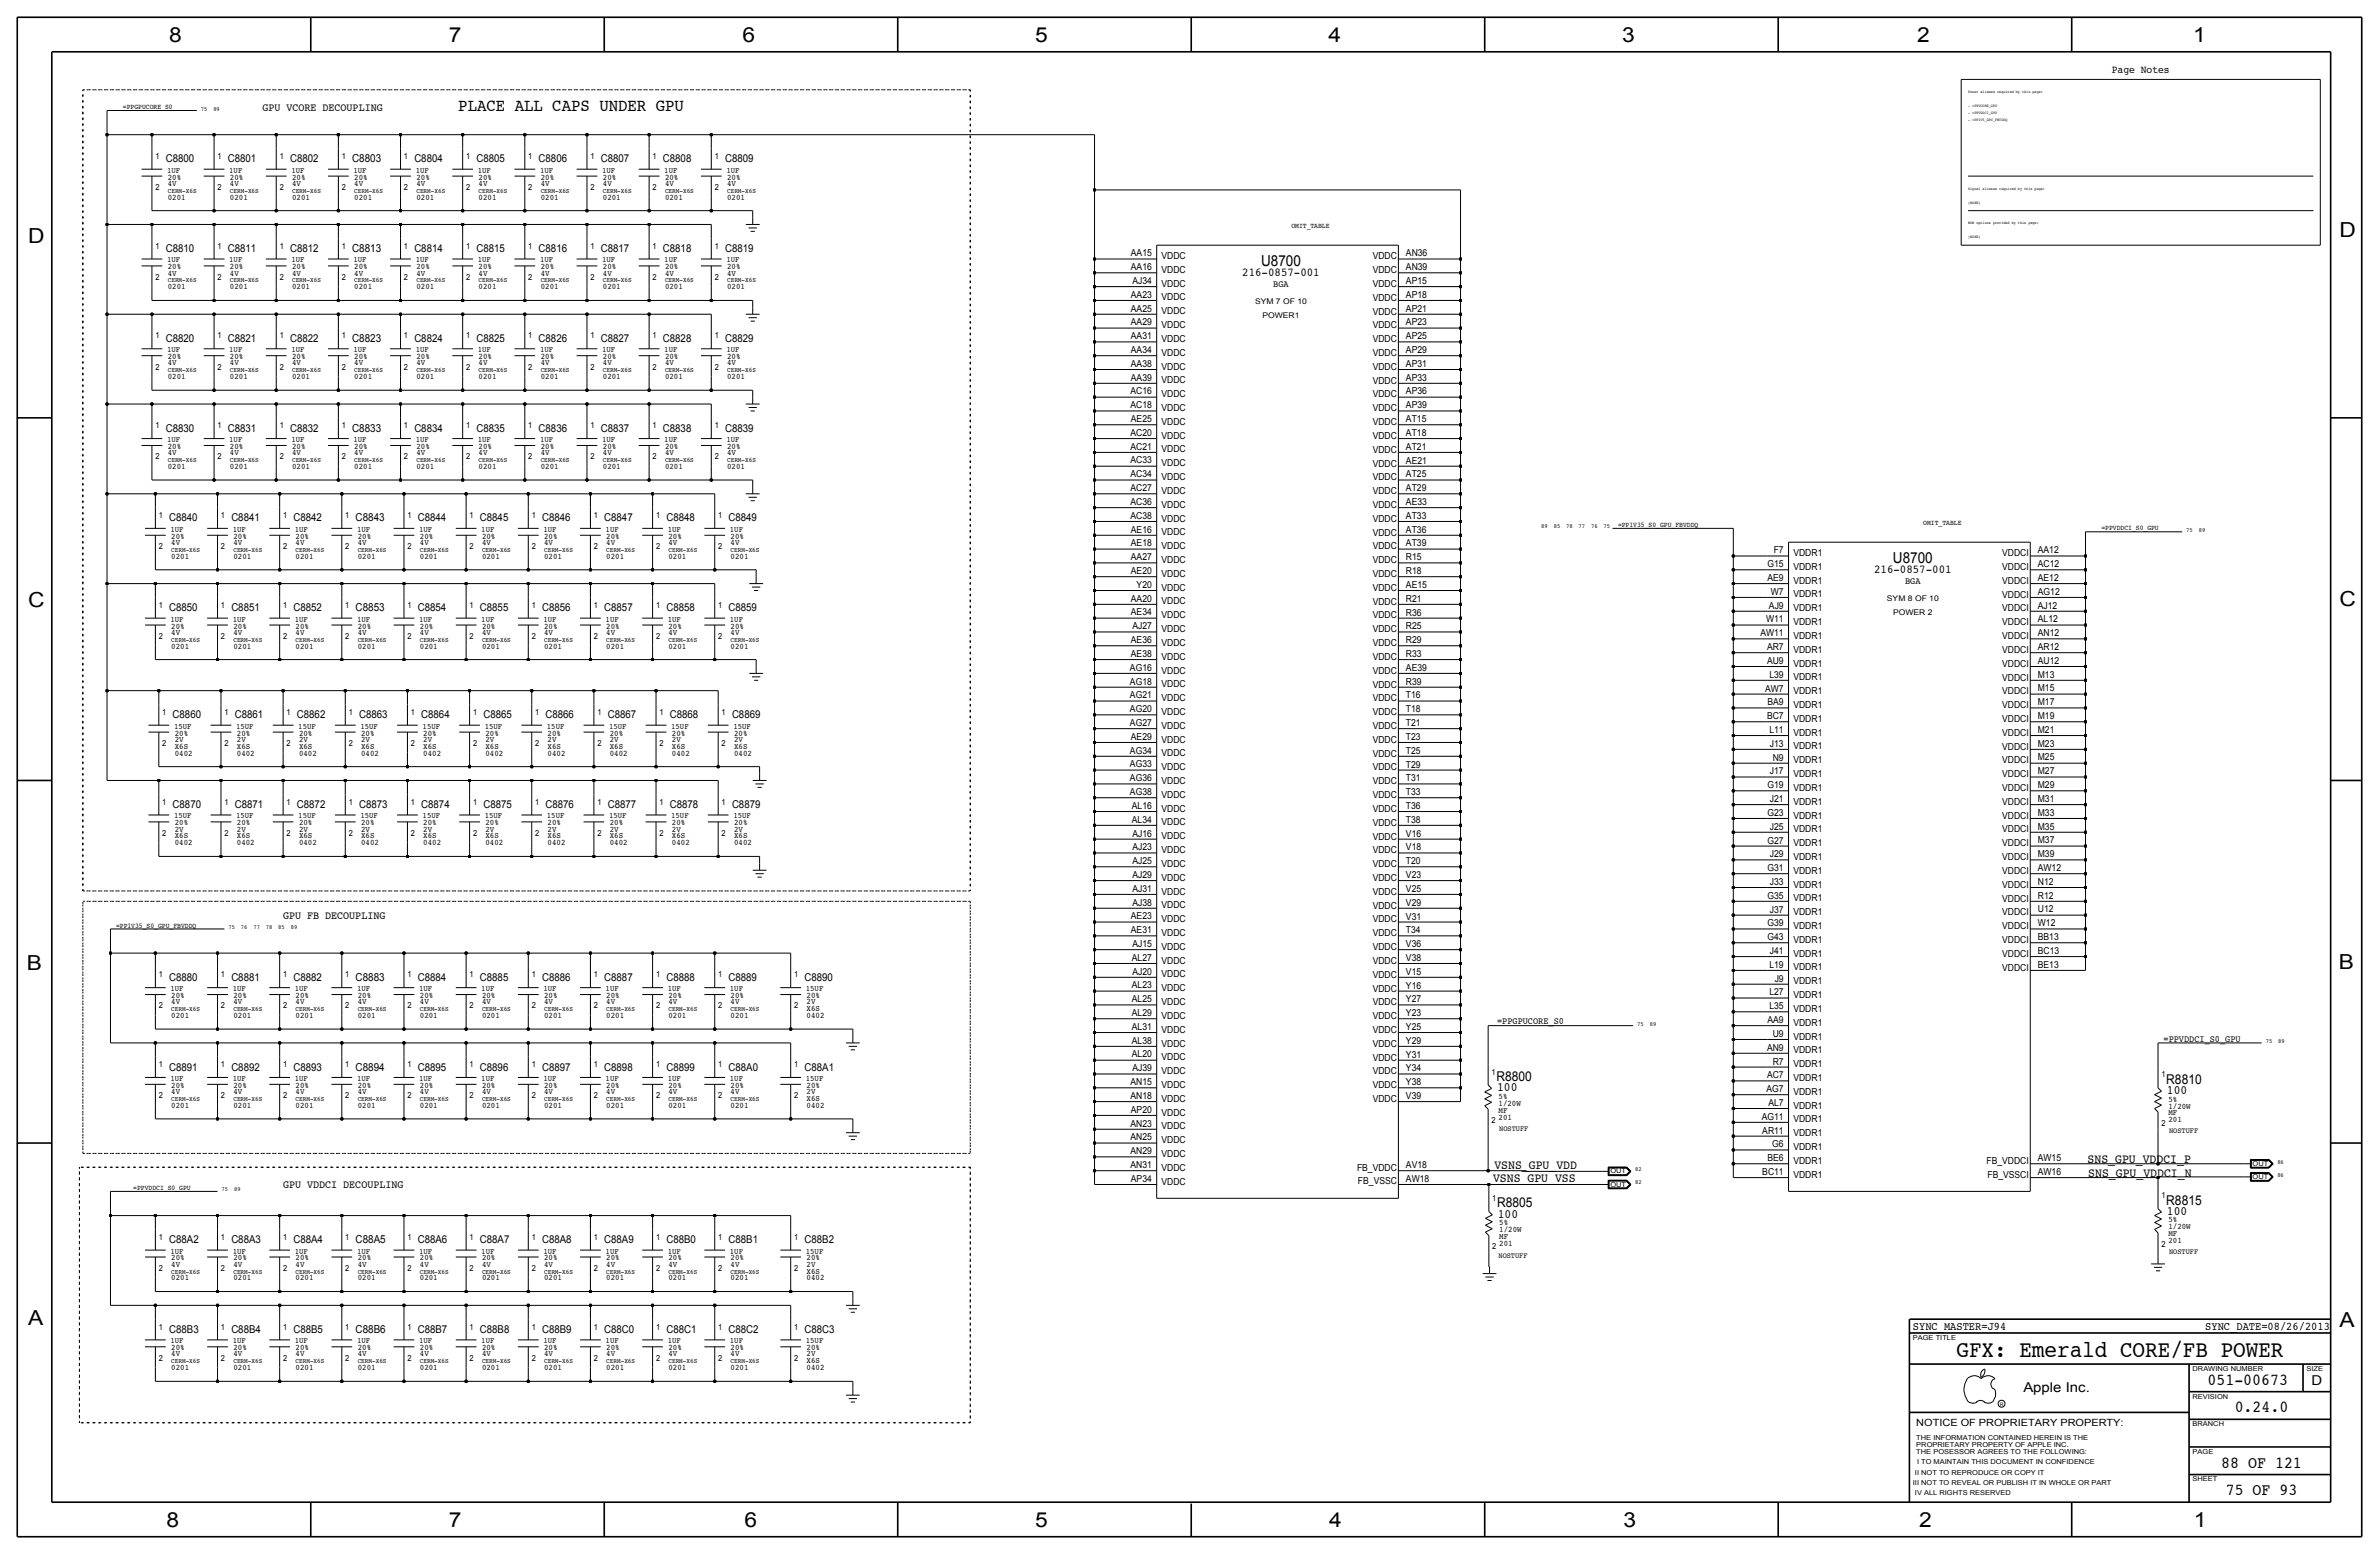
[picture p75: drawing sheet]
<svg xmlns="http://www.w3.org/2000/svg" width="875mm" height="572mm" viewBox="0 0 875 572" stroke-linecap="round" stroke-linejoin="round" font-family="sans-serif">
<defs><g id="words">
<text font-size="8.6" x="719.6" y="499.1">GFX: Emerald CORE/FB POWER</text>
<g font-size="7.6">
<text x="62.2" y="15.5">8</text>
<text x="165.1" y="15.5">7</text>
<text x="273" y="15.5">6</text>
<text x="380.7" y="15.5">5</text>
<text x="488.7" y="15.5">4</text>
<text x="596.6" y="15.5">3</text>
<text x="705.1" y="15.5">2</text>
<text x="806.7" y="15.5">1</text>
<text x="10.4" y="89.4">D</text>
<text x="860.5" y="87.1">D</text>
<text x="10.4" y="223.3">C</text>
<text x="860.6" y="222.8">C</text>
<text x="9.9" y="356.6">B</text>
<text x="860.3" y="356.4">B</text>
<text x="10.4" y="487.4">A</text>
<text x="860.6" y="488.2">A</text>
<text x="61.2" y="561.6">8</text>
<text x="165.1" y="561.6">7</text>
<text x="273.8" y="561.6">6</text>
<text x="380.7" y="561.6">5</text>
<text x="488.9" y="561.6">4</text>
<text x="597.2" y="561.6">3</text>
<text x="705.9" y="561.6">2</text>
<text x="806.9" y="561.6">1</text>
</g>
<text font-size="6.5" x="168.6" y="40.7">PLACE ALL CAPS UNDER GPU</text>
<g font-size="6.2">
<text x="811.9" y="509.3">051-00673</text>
<text x="822" y="519.4">0.24.0</text>
<text x="817" y="539.7">88 OF 121</text>
<text x="818.7" y="549.9">75 OF 93</text>
</g>
<g font-size="5.6">
<text x="463.9" y="97.8">U8700</text>
<text x="696.3" y="207">U8700</text>
</g>
<g font-size="5">
<text x="550.4" y="397.5">R8800</text>
<text x="796.8" y="398.5">R8810</text>
<text x="550.7" y="444">R8805</text>
<text x="796.8" y="443">R8815</text>
<text x="850.2" y="509.3">D</text>
<text x="744.2" y="511.8">Apple Inc.</text>
</g>
<g font-size="4.7">
<text x="550.7" y="401.3">100</text>
<text x="797.1" y="402.3">100</text>
<text x="549.7" y="430">VSNS_GPU_VDD</text>
<text x="767.8" y="427.7">SNS_GPU_VDDCI_P</text>
<text x="549.1" y="434.6">VSNS_GPU_VSS</text>
<text x="768.1" y="432.8">SNS_GPU_VDDCI_N</text>
<text x="550.9" y="447.8">100</text>
<text x="797.1" y="446.8">100</text>
</g>
<g font-size="4.4">
<text x="456.9" y="101.6">216-0857-001</text>
<text x="689.3" y="210.8">216-0857-001</text>
</g>
<g font-size="4.3">
<text x="703.6" y="488.9">SYNC_MASTER=J94</text>
<text x="811.1" y="488.9">SYNC_DATE=08/26/2013</text>
</g>
<g font-size="4.1">
<text x="96.5" y="40.6">GPU VCORE DECOUPLING</text>
<text x="129.5" y="59.7">C8803</text>
<text x="129.5" y="92.7">C8813</text>
<text x="129.5" y="125.7">C8823</text>
<text x="129.5" y="158.8">C8833</text>
<text x="130.8" y="191.8">C8843</text>
<text x="130.8" y="224.8">C8853</text>
<text x="104.1" y="337.8">GPU FB DECOUPLING</text>
<text x="130.8" y="360.7">C8883</text>
<text x="130.8" y="393.7">C8894</text>
<text x="104.1" y="436.9">GPU VDDCI DECOUPLING</text>
<text x="130.8" y="457.2">C88A5</text>
<text x="130.8" y="490.2">C88B6</text>
</g>
<g font-size="4">
<text x="776.7" y="26.7">Page Notes</text>
<text x="61" y="59.7">C8800</text>
<text x="83.8" y="59.7">C8801</text>
<text x="106.7" y="59.7">C8802</text>
<text x="152.4" y="59.7">C8804</text>
<text x="175.3" y="59.7">C8805</text>
<text x="198.1" y="59.7">C8806</text>
<text x="221" y="59.7">C8807</text>
<text x="243.8" y="59.7">C8808</text>
<text x="266.7" y="59.7">C8809</text>
<text x="61" y="92.7">C8810</text>
<text x="83.8" y="92.7">C8811</text>
<text x="106.7" y="92.7">C8812</text>
<text x="152.4" y="92.7">C8814</text>
<text x="175.3" y="92.7">C8815</text>
<text x="198.1" y="92.7">C8816</text>
<text x="221" y="92.7">C8817</text>
<text x="243.8" y="92.7">C8818</text>
<text x="266.7" y="92.7">C8819</text>
<text x="61" y="125.7">C8820</text>
<text x="83.8" y="125.7">C8821</text>
<text x="106.7" y="125.7">C8822</text>
<text x="152.4" y="125.7">C8824</text>
<text x="175.3" y="125.7">C8825</text>
<text x="198.1" y="125.7">C8826</text>
<text x="221" y="125.7">C8827</text>
<text x="243.8" y="125.7">C8828</text>
<text x="266.7" y="125.7">C8829</text>
<text x="61" y="158.8">C8830</text>
<text x="83.8" y="158.8">C8831</text>
<text x="106.7" y="158.8">C8832</text>
<text x="152.4" y="158.8">C8834</text>
<text x="175.3" y="158.8">C8835</text>
<text x="198.1" y="158.8">C8836</text>
<text x="221" y="158.8">C8837</text>
<text x="243.8" y="158.8">C8838</text>
<text x="266.7" y="158.8">C8839</text>
<text x="62.2" y="191.8">C8840</text>
<text x="85.1" y="191.8">C8841</text>
<text x="107.9" y="191.8">C8842</text>
<text x="153.7" y="191.8">C8844</text>
<text x="176.5" y="191.8">C8845</text>
<text x="199.4" y="191.8">C8846</text>
<text x="222.2" y="191.8">C8847</text>
<text x="245.1" y="191.8">C8848</text>
<text x="268" y="191.8">C8849</text>
<text x="62.2" y="224.8">C8850</text>
<text x="85.1" y="224.8">C8851</text>
<text x="107.9" y="224.8">C8852</text>
<text x="153.7" y="224.8">C8854</text>
<text x="176.5" y="224.8">C8855</text>
<text x="199.4" y="224.8">C8856</text>
<text x="222.2" y="224.8">C8857</text>
<text x="245.1" y="224.8">C8858</text>
<text x="268" y="224.8">C8859</text>
<text x="63.5" y="264.2">C8860</text>
<text x="86.4" y="264.2">C8861</text>
<text x="109.2" y="264.2">C8862</text>
<text x="132.1" y="264.2">C8863</text>
<text x="154.9" y="264.2">C8864</text>
<text x="177.8" y="264.2">C8865</text>
<text x="200.7" y="264.2">C8866</text>
<text x="223.5" y="264.2">C8867</text>
<text x="246.4" y="264.2">C8868</text>
<text x="269.2" y="264.2">C8869</text>
<text x="63.5" y="297.2">C8870</text>
<text x="86.4" y="297.2">C8871</text>
<text x="109.2" y="297.2">C8872</text>
<text x="132.1" y="297.2">C8873</text>
<text x="154.9" y="297.2">C8874</text>
<text x="177.8" y="297.2">C8875</text>
<text x="200.7" y="297.2">C8876</text>
<text x="223.5" y="297.2">C8877</text>
<text x="246.4" y="297.2">C8878</text>
<text x="269.2" y="297.2">C8879</text>
<text x="62.2" y="360.7">C8880</text>
<text x="85.1" y="360.7">C8881</text>
<text x="107.9" y="360.7">C8882</text>
<text x="153.7" y="360.7">C8884</text>
<text x="176.5" y="360.7">C8885</text>
<text x="199.4" y="360.7">C8886</text>
<text x="222.2" y="360.7">C8887</text>
<text x="245.1" y="360.7">C8888</text>
<text x="268" y="360.7">C8889</text>
<text x="295.9" y="360.7">C8890</text>
<text x="62.2" y="393.7">C8891</text>
<text x="85.1" y="393.7">C8892</text>
<text x="107.9" y="393.7">C8893</text>
<text x="153.7" y="393.7">C8895</text>
<text x="176.5" y="393.7">C8896</text>
<text x="199.4" y="393.7">C8897</text>
<text x="222.2" y="393.7">C8898</text>
<text x="245.1" y="393.7">C8899</text>
<text x="268" y="393.7">C88A0</text>
<text x="295.9" y="393.7">C88A1</text>
<text x="62.2" y="457.2">C88A2</text>
<text x="85.1" y="457.2">C88A3</text>
<text x="107.9" y="457.2">C88A4</text>
<text x="153.7" y="457.2">C88A6</text>
<text x="176.5" y="457.2">C88A7</text>
<text x="199.4" y="457.2">C88A8</text>
<text x="222.2" y="457.2">C88A9</text>
<text x="245.1" y="457.2">C88B0</text>
<text x="268" y="457.2">C88B1</text>
<text x="295.9" y="457.2">C88B2</text>
<text x="62.2" y="490.2">C88B3</text>
<text x="85.1" y="490.2">C88B4</text>
<text x="107.9" y="490.2">C88B5</text>
<text x="153.7" y="490.2">C88B7</text>
<text x="176.5" y="490.2">C88B8</text>
<text x="199.4" y="490.2">C88B9</text>
<text x="222.2" y="490.2">C88C0</text>
<text x="245.1" y="490.2">C88C1</text>
<text x="268" y="490.2">C88C2</text>
<text x="295.9" y="490.2">C88C3</text>
</g>
<text font-size="3.7" x="704.8" y="524.5">NOTICE OF PROPRIETARY PROPERTY:</text>
<g font-size="3.5">
<text x="416" y="94.2">AA15</text>
<text x="427.2" y="95.3">VDDC</text>
<text x="504.9" y="95.3">VDDC</text>
<text x="517.1" y="94.2">AN36</text>
<text x="416" y="99.3">AA16</text>
<text x="427.2" y="100.3">VDDC</text>
<text x="504.9" y="100.4">VDDC</text>
<text x="517.1" y="99.3">AN39</text>
<text x="416.5" y="104.4">AJ34</text>
<text x="427.2" y="105.4">VDDC</text>
<text x="468.3" y="105.5">BGA</text>
<text x="504.9" y="105.5">VDDC</text>
<text x="517.1" y="104.4">AP15</text>
<text x="416" y="109.5">AA23</text>
<text x="427.2" y="110.5">VDDC</text>
<text x="504.9" y="110.6">VDDC</text>
<text x="517.1" y="109.5">AP18</text>
<text x="416" y="114.6">AA25</text>
<text x="416" y="119.6">AA29</text>
<text x="427.2" y="115.6">VDDC</text>
<text x="504.9" y="115.7">VDDC</text>
<text x="517.1" y="114.6">AP21</text>
<text x="517.1" y="119.7">AP23</text>
<text x="416" y="124.7">AA31</text>
<text x="427.2" y="120.7">VDDC</text>
<text x="427.2" y="125.7">VDDC</text>
<text x="504.9" y="120.7">VDDC</text>
<text x="504.9" y="125.8">VDDC</text>
<text x="517.1" y="124.7">AP25</text>
<text x="416" y="129.8">AA34</text>
<text x="427.2" y="130.8">VDDC</text>
<text x="504.9" y="130.9">VDDC</text>
<text x="517.1" y="129.8">AP29</text>
<text x="416" y="134.9">AA38</text>
<text x="427.2" y="135.9">VDDC</text>
<text x="504.9" y="136">VDDC</text>
<text x="517.1" y="134.9">AP31</text>
<text x="416" y="140">AA39</text>
<text x="427.2" y="141">VDDC</text>
<text x="504.9" y="141.1">VDDC</text>
<text x="517.1" y="140">AP33</text>
<text x="415.8" y="145">AC16</text>
<text x="427.2" y="146.1">VDDC</text>
<text x="504.9" y="146.2">VDDC</text>
<text x="517.1" y="145.1">AP36</text>
<text x="415.8" y="150.1">AC18</text>
<text x="416" y="155.2">AE25</text>
<text x="427.2" y="151.1">VDDC</text>
<text x="504.9" y="151.2">VDDC</text>
<text x="517.1" y="150.2">AP39</text>
<text x="517.1" y="155.2">AT15</text>
<text x="415.8" y="160.3">AC20</text>
<text x="427.2" y="156.2">VDDC</text>
<text x="427.2" y="161.3">VDDC</text>
<text x="504.9" y="156.3">VDDC</text>
<text x="504.9" y="161.4">VDDC</text>
<text x="517.1" y="160.3">AT18</text>
<text x="415.8" y="165.4">AC21</text>
<text x="427.2" y="166.4">VDDC</text>
<text x="504.9" y="166.5">VDDC</text>
<text x="517.1" y="165.4">AT21</text>
<text x="415.8" y="170.5">AC33</text>
<text x="427.2" y="171.5">VDDC</text>
<text x="504.9" y="171.6">VDDC</text>
<text x="517.1" y="170.5">AE21</text>
<text x="415.8" y="175.5">AC34</text>
<text x="427.2" y="176.6">VDDC</text>
<text x="504.9" y="176.6">VDDC</text>
<text x="517.1" y="175.6">AT25</text>
<text x="415.8" y="180.6">AC27</text>
<text x="415.8" y="185.7">AC36</text>
<text x="427.2" y="181.6">VDDC</text>
<text x="504.9" y="181.7">VDDC</text>
<text x="517.1" y="180.6">AT29</text>
<text x="517.1" y="185.7">AE33</text>
<text x="415.8" y="190.8">AC38</text>
<text x="427.2" y="186.7">VDDC</text>
<text x="427.2" y="191.8">VDDC</text>
<text x="504.9" y="186.8">VDDC</text>
<text x="504.9" y="191.9">VDDC</text>
<text x="517.1" y="190.8">AT33</text>
<text x="416" y="195.9">AE16</text>
<text x="427.2" y="196.9">VDDC</text>
<text x="504.9" y="197">VDDC</text>
<text x="517.1" y="195.9">AT36</text>
<text x="416" y="200.9">AE18</text>
<text x="427.2" y="202">VDDC</text>
<text x="504.9" y="202.1">VDDC</text>
<text x="517.1" y="201">AT39</text>
<text x="652.4" y="203.5">F7</text>
<text x="749.6" y="203.5">AA12</text>
<text x="416" y="206">AA27</text>
<text x="427.2" y="207">VDDC</text>
<text x="504.9" y="207.1">VDDC</text>
<text x="517.1" y="206">R15</text>
<text x="650.1" y="208.6">G15</text>
<text x="659.6" y="204.5">VDDR1</text>
<text x="659.6" y="209.6">VDDR1</text>
<text x="736.4" y="204.5">VDDCI</text>
<text x="736.4" y="209.6">VDDCI</text>
<text x="749.6" y="208.5">AC12</text>
<text x="416" y="211.1">AE20</text>
<text x="427.2" y="212.1">VDDC</text>
<text x="504.9" y="212.2">VDDC</text>
<text x="517.1" y="211.1">R18</text>
<text x="650.1" y="213.7">AE9</text>
<text x="659.6" y="214.6">VDDR1</text>
<text x="700.7" y="214.6">BGA</text>
<text x="736.4" y="214.7">VDDCI</text>
<text x="749.6" y="213.6">AE12</text>
<text x="416" y="221.3">AA20</text>
<text x="418.1" y="216.2">Y20</text>
<text x="427.2" y="217.2">VDDC</text>
<text x="504.9" y="217.3">VDDC</text>
<text x="517.1" y="216.2">AE15</text>
<text x="517.1" y="221.3">R21</text>
<text x="651.4" y="218.7">W7</text>
<text x="659.6" y="219.7">VDDR1</text>
<text x="736.4" y="219.8">VDDCI</text>
<text x="749.6" y="218.7">AG12</text>
<text x="416" y="226.4">AE34</text>
<text x="427.2" y="222.3">VDDC</text>
<text x="427.2" y="227.4">VDDC</text>
<text x="504.9" y="222.4">VDDC</text>
<text x="504.9" y="227.5">VDDC</text>
<text x="517.1" y="226.4">R36</text>
<text x="650.7" y="223.8">AJ9</text>
<text x="659.6" y="224.8">VDDR1</text>
<text x="736.4" y="224.9">VDDCI</text>
<text x="749.6" y="223.8">AJ12</text>
<text x="416.5" y="231.4">AJ27</text>
<text x="427.2" y="232.4">VDDC</text>
<text x="504.9" y="232.5">VDDC</text>
<text x="517.1" y="231.5">R25</text>
<text x="647.5" y="234">AW11</text>
<text x="649.6" y="228.9">W11</text>
<text x="659.6" y="229.9">VDDR1</text>
<text x="736.4" y="229.9">VDDCI</text>
<text x="749.6" y="228.9">AL12</text>
<text x="749.6" y="233.9">AN12</text>
<text x="416" y="236.5">AE36</text>
<text x="427.2" y="237.5">VDDC</text>
<text x="504.9" y="237.6">VDDC</text>
<text x="517.1" y="236.5">R29</text>
<text x="650" y="239.1">AR7</text>
<text x="659.6" y="235">VDDR1</text>
<text x="736.4" y="235">VDDCI</text>
<text x="749.6" y="239">AR12</text>
<text x="416" y="241.6">AE38</text>
<text x="427.2" y="242.6">VDDC</text>
<text x="504.9" y="242.7">VDDC</text>
<text x="517.1" y="241.6">R33</text>
<text x="650" y="244.2">AU9</text>
<text x="659.6" y="240">VDDR1</text>
<text x="659.6" y="245.1">VDDR1</text>
<text x="736.4" y="240.1">VDDCI</text>
<text x="736.4" y="245.2">VDDCI</text>
<text x="749.6" y="244.1">AU12</text>
<text x="415.6" y="246.7">AG16</text>
<text x="415.6" y="251.8">AG18</text>
<text x="427.2" y="247.7">VDDC</text>
<text x="504.9" y="247.8">VDDC</text>
<text x="517.1" y="246.7">AE39</text>
<text x="517.1" y="251.8">R39</text>
<text x="650.8" y="249.2">L39</text>
<text x="659.6" y="250.2">VDDR1</text>
<text x="736.4" y="250.3">VDDCI</text>
<text x="749.6" y="249.2">M13</text>
<text x="415.6" y="256.8">AG21</text>
<text x="427.2" y="252.8">VDDC</text>
<text x="427.2" y="257.9">VDDC</text>
<text x="504.9" y="252.9">VDDC</text>
<text x="504.9" y="257.9">VDDC</text>
<text x="517.1" y="256.9">T16</text>
<text x="649.3" y="254.3">AW7</text>
<text x="659.6" y="255.3">VDDR1</text>
<text x="736.4" y="255.3">VDDCI</text>
<text x="749.6" y="254.3">M15</text>
<text x="415.6" y="261.9">AG20</text>
<text x="427.2" y="262.9">VDDC</text>
<text x="504.9" y="263">VDDC</text>
<text x="517.1" y="261.9">T18</text>
<text x="650.1" y="259.4">BA9</text>
<text x="659.6" y="260.4">VDDR1</text>
<text x="736.4" y="260.4">VDDCI</text>
<text x="749.6" y="259.4">M17</text>
<text x="415.6" y="267">AG27</text>
<text x="427.2" y="268">VDDC</text>
<text x="504.9" y="268.1">VDDC</text>
<text x="517.1" y="267">T21</text>
<text x="650" y="264.5">BC7</text>
<text x="650.8" y="269.6">L11</text>
<text x="659.6" y="265.4">VDDR1</text>
<text x="736.4" y="265.5">VDDCI</text>
<text x="749.6" y="264.4">M19</text>
<text x="749.6" y="269.5">M21</text>
<text x="416" y="272.1">AE29</text>
<text x="427.2" y="273.1">VDDC</text>
<text x="504.9" y="273.2">VDDC</text>
<text x="517.1" y="272.1">T23</text>
<text x="651" y="274.6">J13</text>
<text x="659.6" y="270.5">VDDR1</text>
<text x="659.6" y="275.6">VDDR1</text>
<text x="736.4" y="270.6">VDDCI</text>
<text x="736.4" y="275.7">VDDCI</text>
<text x="749.6" y="274.6">M23</text>
<text x="415.6" y="277.2">AG34</text>
<text x="427.2" y="278.2">VDDC</text>
<text x="504.9" y="278.3">VDDC</text>
<text x="517.1" y="277.2">T25</text>
<text x="652.1" y="279.7">N9</text>
<text x="659.6" y="280.7">VDDR1</text>
<text x="736.4" y="280.8">VDDCI</text>
<text x="749.6" y="279.7">M25</text>
<text x="415.6" y="282.2">AG33</text>
<text x="415.6" y="287.3">AG36</text>
<text x="427.2" y="283.3">VDDC</text>
<text x="504.9" y="283.4">VDDC</text>
<text x="517.1" y="282.3">T29</text>
<text x="517.1" y="287.3">T31</text>
<text x="651" y="284.8">J17</text>
<text x="659.6" y="285.8">VDDR1</text>
<text x="736.4" y="285.8">VDDCI</text>
<text x="749.6" y="284.8">M27</text>
<text x="415.6" y="292.4">AG38</text>
<text x="427.2" y="288.3">VDDC</text>
<text x="427.2" y="293.4">VDDC</text>
<text x="504.9" y="288.4">VDDC</text>
<text x="504.9" y="293.5">VDDC</text>
<text x="517.1" y="292.4">T33</text>
<text x="650.1" y="289.9">G19</text>
<text x="659.6" y="290.9">VDDR1</text>
<text x="736.4" y="290.9">VDDCI</text>
<text x="749.6" y="289.8">M29</text>
<text x="416.3" y="297.5">AL16</text>
<text x="427.2" y="298.5">VDDC</text>
<text x="504.9" y="298.6">VDDC</text>
<text x="517.1" y="297.5">T36</text>
<text x="651" y="295">J21</text>
<text x="659.6" y="295.9">VDDR1</text>
<text x="736.4" y="296">VDDCI</text>
<text x="749.6" y="294.9">M31</text>
<text x="416.3" y="302.6">AL34</text>
<text x="427.2" y="303.6">VDDC</text>
<text x="504.9" y="303.7">VDDC</text>
<text x="517.1" y="302.6">T38</text>
<text x="650.1" y="300">G23</text>
<text x="651" y="305.1">J25</text>
<text x="659.6" y="301">VDDR1</text>
<text x="736.4" y="301.1">VDDCI</text>
<text x="749.6" y="300">M33</text>
<text x="749.6" y="305.1">M35</text>
<text x="416.5" y="307.7">AJ16</text>
<text x="427.2" y="308.7">VDDC</text>
<text x="504.9" y="308.8">VDDC</text>
<text x="517.1" y="307.7">V16</text>
<text x="650.1" y="310.2">G27</text>
<text x="659.6" y="306.1">VDDR1</text>
<text x="659.6" y="311.2">VDDR1</text>
<text x="736.4" y="306.2">VDDCI</text>
<text x="736.4" y="311.2">VDDCI</text>
<text x="749.6" y="310.2">M37</text>
<text x="416.5" y="312.7">AJ23</text>
<text x="416.5" y="317.8">AJ25</text>
<text x="427.2" y="313.7">VDDC</text>
<text x="504.9" y="313.8">VDDC</text>
<text x="517.1" y="312.8">V18</text>
<text x="517.1" y="317.8">T20</text>
<text x="651" y="315.3">J29</text>
<text x="659.6" y="316.3">VDDR1</text>
<text x="736.4" y="316.3">VDDCI</text>
<text x="749.6" y="315.2">M39</text>
<text x="416.5" y="322.9">AJ29</text>
<text x="427.2" y="318.8">VDDC</text>
<text x="427.2" y="323.9">VDDC</text>
<text x="504.9" y="318.9">VDDC</text>
<text x="517.1" y="322.9">V23</text>
<text x="650.1" y="320.4">G31</text>
<text x="659.6" y="321.3">VDDR1</text>
<text x="736.4" y="321.4">VDDCI</text>
<text x="749.6" y="320.3">AW12</text>
<text x="416.5" y="328">AJ31</text>
<text x="427.2" y="329">VDDC</text>
<text x="504.9" y="324">VDDC</text>
<text x="504.9" y="329.1">VDDC</text>
<text x="517.1" y="328">V25</text>
<text x="651" y="325.5">J33</text>
<text x="659.6" y="326.4">VDDR1</text>
<text x="736.4" y="326.5">VDDCI</text>
<text x="749.6" y="325.4">N12</text>
<text x="416.5" y="333.1">AJ38</text>
<text x="427.2" y="334.1">VDDC</text>
<text x="504.9" y="334.2">VDDC</text>
<text x="517.1" y="333.1">V29</text>
<text x="650.1" y="330.5">G35</text>
<text x="651" y="335.6">J37</text>
<text x="659.6" y="331.5">VDDR1</text>
<text x="736.4" y="331.6">VDDCI</text>
<text x="749.6" y="330.5">R12</text>
<text x="749.6" y="335.6">U12</text>
<text x="416" y="338.1">AE23</text>
<text x="427.2" y="339.2">VDDC</text>
<text x="504.9" y="339.2">VDDC</text>
<text x="517.1" y="338.2">V31</text>
<text x="650.1" y="340.7">G39</text>
<text x="659.6" y="336.6">VDDR1</text>
<text x="659.6" y="341.7">VDDR1</text>
<text x="736.4" y="336.6">VDDCI</text>
<text x="736.4" y="341.7">VDDCI</text>
<text x="749.6" y="340.7">W12</text>
<text x="416" y="343.2">AE31</text>
<text x="427.2" y="344.2">VDDC</text>
<text x="504.9" y="344.3">VDDC</text>
<text x="517.1" y="343.2">T34</text>
<text x="650.1" y="345.8">G43</text>
<text x="659.6" y="346.7">VDDR1</text>
<text x="736.4" y="346.8">VDDCI</text>
<text x="749.6" y="345.7">BB13</text>
<text x="416.3" y="353.3">AL27</text>
<text x="416.5" y="348.2">AJ15</text>
<text x="427.2" y="349.3">VDDC</text>
<text x="504.9" y="349.4">VDDC</text>
<text x="517.1" y="348.3">V36</text>
<text x="517.1" y="353.4">V38</text>
<text x="651" y="350.9">J41</text>
<text x="659.6" y="351.8">VDDR1</text>
<text x="736.4" y="351.9">VDDCI</text>
<text x="749.6" y="350.8">BC13</text>
<text x="416.5" y="358.4">AJ20</text>
<text x="427.2" y="354.4">VDDC</text>
<text x="427.2" y="359.5">VDDC</text>
<text x="504.9" y="354.5">VDDC</text>
<text x="504.9" y="359.6">VDDC</text>
<text x="517.1" y="358.5">V15</text>
<text x="650.8" y="355.9">L19</text>
<text x="659.6" y="356.9">VDDR1</text>
<text x="736.4" y="357">VDDCI</text>
<text x="749.6" y="355.9">BE13</text>
<text x="416.3" y="363.5">AL23</text>
<text x="427.2" y="364.6">VDDC</text>
<text x="504.9" y="364.7">VDDC</text>
<text x="517.1" y="363.6">Y16</text>
<text x="652.8" y="361">J9</text>
<text x="659.6" y="362">VDDR1</text>
<text x="416.3" y="368.6">AL25</text>
<text x="427.2" y="369.6">VDDC</text>
<text x="504.9" y="369.7">VDDC</text>
<text x="517.1" y="368.6">Y27</text>
<text x="650.8" y="366.1">L27</text>
<text x="650.8" y="371.2">L35</text>
<text x="659.6" y="367.1">VDDR1</text>
<text x="416.3" y="373.6">AL29</text>
<text x="427.2" y="374.7">VDDC</text>
<text x="504.9" y="374.8">VDDC</text>
<text x="517.1" y="373.6">Y23</text>
<text x="550.7" y="376.7">=PPGPUCORE_S0</text>
<text x="650.1" y="376.3">AA9</text>
<text x="659.6" y="372.2">VDDR1</text>
<text x="659.6" y="377.2">VDDR1</text>
<text x="416.3" y="378.7">AL31</text>
<text x="416.3" y="383.8">AL38</text>
<text x="427.2" y="379.8">VDDC</text>
<text x="504.9" y="379.9">VDDC</text>
<text x="517.1" y="383.9">Y29</text>
<text x="517.1" y="378.7">Y25</text>
<text x="652.1" y="381.3">U9</text>
<text x="659.6" y="382.3">VDDR1</text>
<text x="795.8" y="383">=PPVDDCI_S0_GPU</text>
<text x="416.3" y="388.9">AL20</text>
<text x="427.2" y="384.9">VDDC</text>
<text x="427.2" y="390">VDDC</text>
<text x="504.9" y="385">VDDC</text>
<text x="517.1" y="389">Y31</text>
<text x="650" y="386.4">AN9</text>
<text x="659.6" y="387.4">VDDR1</text>
<text x="416.5" y="394">AJ39</text>
<text x="427.2" y="395.1">VDDC</text>
<text x="504.9" y="390.1">VDDC</text>
<text x="504.9" y="395.1">VDDC</text>
<text x="517.1" y="394">Y34</text>
<text x="652.1" y="391.5">R7</text>
<text x="659.6" y="392.5">VDDR1</text>
<text x="415.8" y="399">AN15</text>
<text x="427.2" y="400.1">VDDC</text>
<text x="504.9" y="400.2">VDDC</text>
<text x="517.1" y="399.1">Y38</text>
<text x="649.8" y="401.7">AG7</text>
<text x="650" y="396.6">AC7</text>
<text x="659.6" y="397.6">VDDR1</text>
<text x="415.8" y="404.1">AN18</text>
<text x="427.2" y="405.2">VDDC</text>
<text x="504.9" y="405.3">VDDC</text>
<text x="517.1" y="404.2">V39</text>
<text x="650.5" y="406.8">AL7</text>
<text x="659.6" y="402.6">VDDR1</text>
<text x="659.6" y="407.7">VDDR1</text>
<text x="416" y="409.2">AP20</text>
<text x="427.2" y="410.3">VDDC</text>
<text x="648" y="411.8">AG11</text>
<text x="659.6" y="412.8">VDDR1</text>
<text x="415.8" y="414.3">AN23</text>
<text x="415.8" y="419.4">AN25</text>
<text x="427.2" y="415.4">VDDC</text>
<text x="648.2" y="416.9">AR11</text>
<text x="659.6" y="417.9">VDDR1</text>
<text x="415.8" y="424.5">AN29</text>
<text x="427.2" y="420.5">VDDC</text>
<text x="427.2" y="425.5">VDDC</text>
<text x="651.9" y="422">G6</text>
<text x="659.6" y="423">VDDR1</text>
<text x="415.8" y="429.5">AN31</text>
<text x="427.2" y="430.6">VDDC</text>
<text x="499.1" y="430.5">FB_VDDC</text>
<text x="517.1" y="429.5">AV18</text>
<text x="650.1" y="427.1">BE6</text>
<text x="659.6" y="428">VDDR1</text>
<text x="730.7" y="428.1">FB_VDDCI</text>
<text x="749.6" y="427">AW15</text>
<text x="416" y="434.6">AP34</text>
<text x="427.2" y="435.7">VDDC</text>
<text x="499.5" y="435.6">FB_VSSC</text>
<text x="517.1" y="434.6">AW18</text>
<text x="648.2" y="432.2">BC11</text>
<text x="659.6" y="433.1">VDDR1</text>
<text x="731" y="433.2">FB_VSSCI</text>
<text x="749.6" y="432.1">AW16</text>
</g>
<g font-size="3.1">
<text x="57.1" y="58.4">1</text>
<text x="80" y="58.4">1</text>
<text x="102.9" y="58.4">1</text>
<text x="125.7" y="58.4">1</text>
<text x="148.6" y="58.4">1</text>
<text x="171.4" y="58.4">1</text>
<text x="194.3" y="58.4">1</text>
<text x="217.2" y="58.4">1</text>
<text x="240" y="58.4">1</text>
<text x="262.9" y="58.4">1</text>
<text x="57.1" y="69.9">2</text>
<text x="61.7" y="66">20%</text>
<text x="61.7" y="68.3">4V</text>
<text x="80" y="69.9">2</text>
<text x="84.6" y="66">20%</text>
<text x="84.6" y="68.3">4V</text>
<text x="102.9" y="69.9">2</text>
<text x="107.4" y="66">20%</text>
<text x="107.4" y="68.3">4V</text>
<text x="125.7" y="69.9">2</text>
<text x="130.3" y="68.3">4V</text>
<text x="130.3" y="66">20%</text>
<text x="148.6" y="69.9">2</text>
<text x="153.2" y="66">20%</text>
<text x="153.2" y="68.3">4V</text>
<text x="171.4" y="69.9">2</text>
<text x="176" y="68.3">4V</text>
<text x="176" y="66">20%</text>
<text x="194.3" y="69.9">2</text>
<text x="198.9" y="68.3">4V</text>
<text x="198.9" y="66">20%</text>
<text x="217.2" y="69.9">2</text>
<text x="221.7" y="66">20%</text>
<text x="221.7" y="68.3">4V</text>
<text x="240" y="69.9">2</text>
<text x="244.6" y="66">20%</text>
<text x="244.6" y="68.3">4V</text>
<text x="262.9" y="69.9">2</text>
<text x="267.5" y="68.3">4V</text>
<text x="267.5" y="66">20%</text>
<text x="61.7" y="73.4">0201</text>
<text x="84.6" y="73.4">0201</text>
<text x="107.4" y="73.4">0201</text>
<text x="130.3" y="73.4">0201</text>
<text x="153.2" y="73.4">0201</text>
<text x="176" y="73.4">0201</text>
<text x="198.9" y="73.4">0201</text>
<text x="221.7" y="73.4">0201</text>
<text x="244.6" y="73.4">0201</text>
<text x="267.5" y="73.4">0201</text>
<text x="57.1" y="91.4">1</text>
<text x="80" y="91.4">1</text>
<text x="102.9" y="91.4">1</text>
<text x="125.7" y="91.4">1</text>
<text x="148.6" y="91.4">1</text>
<text x="171.4" y="91.4">1</text>
<text x="194.3" y="91.4">1</text>
<text x="217.2" y="91.4">1</text>
<text x="240" y="91.4">1</text>
<text x="262.9" y="91.4">1</text>
<text x="61.7" y="101.3">4V</text>
<text x="61.7" y="99.1">20%</text>
<text x="84.6" y="99.1">20%</text>
<text x="84.6" y="101.3">4V</text>
<text x="107.4" y="99.1">20%</text>
<text x="107.4" y="101.3">4V</text>
<text x="130.3" y="99.1">20%</text>
<text x="130.3" y="101.3">4V</text>
<text x="153.2" y="101.3">4V</text>
<text x="153.2" y="99.1">20%</text>
<text x="176" y="101.3">4V</text>
<text x="176" y="99.1">20%</text>
<text x="198.9" y="101.3">4V</text>
<text x="198.9" y="99.1">20%</text>
<text x="221.7" y="99.1">20%</text>
<text x="221.7" y="101.3">4V</text>
<text x="244.6" y="99.1">20%</text>
<text x="244.6" y="101.3">4V</text>
<text x="267.5" y="99.1">20%</text>
<text x="267.5" y="101.3">4V</text>
<text x="57.1" y="102.9">2</text>
<text x="61.7" y="106.4">0201</text>
<text x="80" y="102.9">2</text>
<text x="84.6" y="106.4">0201</text>
<text x="102.9" y="102.9">2</text>
<text x="107.4" y="106.4">0201</text>
<text x="125.7" y="102.9">2</text>
<text x="130.3" y="106.4">0201</text>
<text x="148.6" y="102.9">2</text>
<text x="153.2" y="106.4">0201</text>
<text x="171.4" y="102.9">2</text>
<text x="176" y="106.4">0201</text>
<text x="194.3" y="102.9">2</text>
<text x="198.9" y="106.4">0201</text>
<text x="217.2" y="102.9">2</text>
<text x="221.7" y="106.4">0201</text>
<text x="240" y="102.9">2</text>
<text x="244.6" y="106.4">0201</text>
<text x="262.9" y="102.9">2</text>
<text x="267.5" y="106.4">0201</text>
<text x="57.1" y="124.5">1</text>
<text x="80" y="124.5">1</text>
<text x="102.9" y="124.5">1</text>
<text x="125.7" y="124.5">1</text>
<text x="148.6" y="124.5">1</text>
<text x="171.4" y="124.5">1</text>
<text x="194.3" y="124.5">1</text>
<text x="217.2" y="124.5">1</text>
<text x="240" y="124.5">1</text>
<text x="262.9" y="124.5">1</text>
<text x="57.1" y="135.9">2</text>
<text x="61.7" y="134.4">4V</text>
<text x="61.7" y="132.1">20%</text>
<text x="80" y="135.9">2</text>
<text x="84.6" y="132.1">20%</text>
<text x="84.6" y="134.4">4V</text>
<text x="102.9" y="135.9">2</text>
<text x="107.4" y="134.4">4V</text>
<text x="107.4" y="132.1">20%</text>
<text x="125.7" y="135.9">2</text>
<text x="130.3" y="132.1">20%</text>
<text x="130.3" y="134.4">4V</text>
<text x="148.6" y="135.9">2</text>
<text x="153.2" y="132.1">20%</text>
<text x="153.2" y="134.4">4V</text>
<text x="171.4" y="135.9">2</text>
<text x="176" y="132.1">20%</text>
<text x="176" y="134.4">4V</text>
<text x="194.3" y="135.9">2</text>
<text x="198.9" y="132.1">20%</text>
<text x="198.9" y="134.4">4V</text>
<text x="217.2" y="135.9">2</text>
<text x="221.7" y="134.4">4V</text>
<text x="221.7" y="132.1">20%</text>
<text x="240" y="135.9">2</text>
<text x="244.6" y="132.1">20%</text>
<text x="244.6" y="134.4">4V</text>
<text x="262.9" y="135.9">2</text>
<text x="267.5" y="134.4">4V</text>
<text x="267.5" y="132.1">20%</text>
<text x="61.7" y="139.4">0201</text>
<text x="84.6" y="139.4">0201</text>
<text x="107.4" y="139.4">0201</text>
<text x="130.3" y="139.4">0201</text>
<text x="153.2" y="139.4">0201</text>
<text x="176" y="139.4">0201</text>
<text x="198.9" y="139.4">0201</text>
<text x="221.7" y="139.4">0201</text>
<text x="244.6" y="139.4">0201</text>
<text x="267.5" y="139.4">0201</text>
<text x="57.1" y="157.5">1</text>
<text x="80" y="157.5">1</text>
<text x="102.9" y="157.5">1</text>
<text x="125.7" y="157.5">1</text>
<text x="148.6" y="157.5">1</text>
<text x="171.4" y="157.5">1</text>
<text x="194.3" y="157.5">1</text>
<text x="217.2" y="157.5">1</text>
<text x="240" y="157.5">1</text>
<text x="262.9" y="157.5">1</text>
<text x="61.7" y="165.1">20%</text>
<text x="61.7" y="167.4">4V</text>
<text x="84.6" y="167.4">4V</text>
<text x="84.6" y="165.1">20%</text>
<text x="107.4" y="167.4">4V</text>
<text x="107.4" y="165.1">20%</text>
<text x="130.3" y="165.1">20%</text>
<text x="130.3" y="167.4">4V</text>
<text x="153.2" y="167.4">4V</text>
<text x="153.2" y="165.1">20%</text>
<text x="176" y="165.1">20%</text>
<text x="176" y="167.4">4V</text>
<text x="198.9" y="165.1">20%</text>
<text x="198.9" y="167.4">4V</text>
<text x="221.7" y="165.1">20%</text>
<text x="221.7" y="167.4">4V</text>
<text x="244.6" y="167.4">4V</text>
<text x="244.6" y="165.1">20%</text>
<text x="267.5" y="167.4">4V</text>
<text x="267.5" y="165.1">20%</text>
<text x="57.1" y="168.9">2</text>
<text x="61.7" y="172.5">0201</text>
<text x="80" y="168.9">2</text>
<text x="84.6" y="172.5">0201</text>
<text x="102.9" y="168.9">2</text>
<text x="107.4" y="172.5">0201</text>
<text x="125.7" y="168.9">2</text>
<text x="130.3" y="172.5">0201</text>
<text x="148.6" y="168.9">2</text>
<text x="153.2" y="172.5">0201</text>
<text x="171.4" y="168.9">2</text>
<text x="176" y="172.5">0201</text>
<text x="194.3" y="168.9">2</text>
<text x="198.9" y="172.5">0201</text>
<text x="217.2" y="168.9">2</text>
<text x="221.7" y="172.5">0201</text>
<text x="240" y="168.9">2</text>
<text x="244.6" y="172.5">0201</text>
<text x="262.9" y="168.9">2</text>
<text x="267.5" y="172.5">0201</text>
<text x="58.4" y="190.5">1</text>
<text x="81.3" y="190.5">1</text>
<text x="104.1" y="190.5">1</text>
<text x="127" y="190.5">1</text>
<text x="149.9" y="190.5">1</text>
<text x="172.7" y="190.5">1</text>
<text x="195.6" y="190.5">1</text>
<text x="218.4" y="190.5">1</text>
<text x="241.3" y="190.5">1</text>
<text x="264.2" y="190.5">1</text>
<text x="58.4" y="201.9">2</text>
<text x="63" y="198.1">20%</text>
<text x="63" y="200.4">4V</text>
<text x="81.3" y="201.9">2</text>
<text x="85.9" y="200.4">4V</text>
<text x="85.9" y="198.1">20%</text>
<text x="104.1" y="201.9">2</text>
<text x="108.7" y="198.1">20%</text>
<text x="108.7" y="200.4">4V</text>
<text x="127" y="201.9">2</text>
<text x="131.6" y="200.4">4V</text>
<text x="131.6" y="198.1">20%</text>
<text x="149.9" y="201.9">2</text>
<text x="154.4" y="198.1">20%</text>
<text x="154.4" y="200.4">4V</text>
<text x="172.7" y="201.9">2</text>
<text x="177.3" y="200.4">4V</text>
<text x="177.3" y="198.1">20%</text>
<text x="195.6" y="201.9">2</text>
<text x="200.2" y="200.4">4V</text>
<text x="200.2" y="198.1">20%</text>
<text x="218.4" y="201.9">2</text>
<text x="223" y="198.1">20%</text>
<text x="223" y="200.4">4V</text>
<text x="241.3" y="201.9">2</text>
<text x="245.9" y="198.1">20%</text>
<text x="245.9" y="200.4">4V</text>
<text x="264.2" y="201.9">2</text>
<text x="268.7" y="200.4">4V</text>
<text x="268.7" y="198.1">20%</text>
<text x="63" y="205.5">0201</text>
<text x="85.9" y="205.5">0201</text>
<text x="108.7" y="205.5">0201</text>
<text x="131.6" y="205.5">0201</text>
<text x="154.4" y="205.5">0201</text>
<text x="177.3" y="205.5">0201</text>
<text x="200.2" y="205.5">0201</text>
<text x="223" y="205.5">0201</text>
<text x="245.9" y="205.5">0201</text>
<text x="268.7" y="205.5">0201</text>
<text x="58.4" y="223.5">1</text>
<text x="81.3" y="223.5">1</text>
<text x="104.1" y="223.5">1</text>
<text x="127" y="223.5">1</text>
<text x="149.9" y="223.5">1</text>
<text x="172.7" y="223.5">1</text>
<text x="195.6" y="223.5">1</text>
<text x="218.4" y="223.5">1</text>
<text x="241.3" y="223.5">1</text>
<text x="264.2" y="223.5">1</text>
<text x="63" y="231.1">20%</text>
<text x="63" y="233.4">4V</text>
<text x="85.9" y="233.4">4V</text>
<text x="85.9" y="231.1">20%</text>
<text x="108.7" y="231.1">20%</text>
<text x="108.7" y="233.4">4V</text>
<text x="131.6" y="231.1">20%</text>
<text x="131.6" y="233.4">4V</text>
<text x="154.4" y="231.1">20%</text>
<text x="154.4" y="233.4">4V</text>
<text x="177.3" y="231.1">20%</text>
<text x="177.3" y="233.4">4V</text>
<text x="200.2" y="231.1">20%</text>
<text x="200.2" y="233.4">4V</text>
<text x="223" y="233.4">4V</text>
<text x="223" y="231.1">20%</text>
<text x="245.9" y="233.4">4V</text>
<text x="245.9" y="231.1">20%</text>
<text x="268.7" y="231.1">20%</text>
<text x="268.7" y="233.4">4V</text>
<text x="58.4" y="235">2</text>
<text x="63" y="238.5">0201</text>
<text x="81.3" y="235">2</text>
<text x="85.9" y="238.5">0201</text>
<text x="104.1" y="235">2</text>
<text x="108.7" y="238.5">0201</text>
<text x="127" y="235">2</text>
<text x="131.6" y="238.5">0201</text>
<text x="149.9" y="235">2</text>
<text x="154.4" y="238.5">0201</text>
<text x="172.7" y="235">2</text>
<text x="177.3" y="238.5">0201</text>
<text x="195.6" y="235">2</text>
<text x="200.2" y="238.5">0201</text>
<text x="218.4" y="235">2</text>
<text x="223" y="238.5">0201</text>
<text x="241.3" y="235">2</text>
<text x="245.9" y="238.5">0201</text>
<text x="264.2" y="235">2</text>
<text x="268.7" y="238.5">0201</text>
<text x="59.7" y="262.9">1</text>
<text x="82.5" y="262.9">1</text>
<text x="105.4" y="262.9">1</text>
<text x="128.3" y="262.9">1</text>
<text x="151.1" y="262.9">1</text>
<text x="174" y="262.9">1</text>
<text x="196.8" y="262.9">1</text>
<text x="219.7" y="262.9">1</text>
<text x="242.6" y="262.9">1</text>
<text x="265.4" y="262.9">1</text>
<text x="59.7" y="274.3">2</text>
<text x="64.3" y="270.5">20%</text>
<text x="64.3" y="272.8">2V</text>
<text x="64.3" y="275.3">X6S</text>
<text x="82.5" y="274.3">2</text>
<text x="87.1" y="270.5">20%</text>
<text x="87.1" y="275.3">X6S</text>
<text x="87.1" y="272.8">2V</text>
<text x="105.4" y="274.3">2</text>
<text x="110" y="270.5">20%</text>
<text x="110" y="272.8">2V</text>
<text x="110" y="275.3">X6S</text>
<text x="128.3" y="274.3">2</text>
<text x="132.8" y="272.8">2V</text>
<text x="132.8" y="270.5">20%</text>
<text x="132.8" y="275.3">X6S</text>
<text x="151.1" y="274.3">2</text>
<text x="155.7" y="270.5">20%</text>
<text x="155.7" y="272.8">2V</text>
<text x="155.7" y="275.3">X6S</text>
<text x="174" y="274.3">2</text>
<text x="178.6" y="270.5">20%</text>
<text x="178.6" y="275.3">X6S</text>
<text x="178.6" y="272.8">2V</text>
<text x="196.8" y="274.3">2</text>
<text x="201.4" y="270.5">20%</text>
<text x="201.4" y="275.3">X6S</text>
<text x="201.4" y="272.8">2V</text>
<text x="219.7" y="274.3">2</text>
<text x="224.3" y="270.5">20%</text>
<text x="224.3" y="272.8">2V</text>
<text x="224.3" y="275.3">X6S</text>
<text x="242.6" y="274.3">2</text>
<text x="247.1" y="270.5">20%</text>
<text x="247.1" y="272.8">2V</text>
<text x="247.1" y="275.3">X6S</text>
<text x="265.4" y="274.3">2</text>
<text x="270" y="270.5">20%</text>
<text x="270" y="275.3">X6S</text>
<text x="270" y="272.8">2V</text>
<text x="64.3" y="277.9">0402</text>
<text x="87.1" y="277.9">0402</text>
<text x="110" y="277.9">0402</text>
<text x="132.8" y="277.9">0402</text>
<text x="155.7" y="277.9">0402</text>
<text x="178.6" y="277.9">0402</text>
<text x="201.4" y="277.9">0402</text>
<text x="224.3" y="277.9">0402</text>
<text x="247.1" y="277.9">0402</text>
<text x="270" y="277.9">0402</text>
<text x="59.7" y="295.9">1</text>
<text x="82.5" y="295.9">1</text>
<text x="105.4" y="295.9">1</text>
<text x="128.3" y="295.9">1</text>
<text x="151.1" y="295.9">1</text>
<text x="174" y="295.9">1</text>
<text x="196.8" y="295.9">1</text>
<text x="219.7" y="295.9">1</text>
<text x="242.6" y="295.9">1</text>
<text x="265.4" y="295.9">1</text>
<text x="64.3" y="303.5">20%</text>
<text x="64.3" y="305.8">2V</text>
<text x="87.1" y="303.5">20%</text>
<text x="87.1" y="305.8">2V</text>
<text x="110" y="303.5">20%</text>
<text x="110" y="305.8">2V</text>
<text x="132.8" y="303.5">20%</text>
<text x="132.8" y="305.8">2V</text>
<text x="155.7" y="303.5">20%</text>
<text x="155.7" y="305.8">2V</text>
<text x="178.6" y="303.5">20%</text>
<text x="178.6" y="305.8">2V</text>
<text x="201.4" y="305.8">2V</text>
<text x="201.4" y="303.5">20%</text>
<text x="224.3" y="303.5">20%</text>
<text x="224.3" y="305.8">2V</text>
<text x="247.1" y="305.8">2V</text>
<text x="247.1" y="303.5">20%</text>
<text x="270" y="303.5">20%</text>
<text x="270" y="305.8">2V</text>
<text x="59.7" y="307.3">2</text>
<text x="64.3" y="310.9">0402</text>
<text x="64.3" y="308.4">X6S</text>
<text x="82.5" y="307.3">2</text>
<text x="87.1" y="308.4">X6S</text>
<text x="87.1" y="310.9">0402</text>
<text x="105.4" y="307.3">2</text>
<text x="110" y="310.9">0402</text>
<text x="110" y="308.4">X6S</text>
<text x="128.3" y="307.3">2</text>
<text x="132.8" y="308.4">X6S</text>
<text x="132.8" y="310.9">0402</text>
<text x="151.1" y="307.3">2</text>
<text x="155.7" y="308.4">X6S</text>
<text x="155.7" y="310.9">0402</text>
<text x="174" y="307.3">2</text>
<text x="178.6" y="308.4">X6S</text>
<text x="178.6" y="310.9">0402</text>
<text x="196.8" y="307.3">2</text>
<text x="201.4" y="308.4">X6S</text>
<text x="201.4" y="310.9">0402</text>
<text x="219.7" y="307.3">2</text>
<text x="224.3" y="310.9">0402</text>
<text x="224.3" y="308.4">X6S</text>
<text x="242.6" y="307.3">2</text>
<text x="247.1" y="310.9">0402</text>
<text x="247.1" y="308.4">X6S</text>
<text x="265.4" y="307.3">2</text>
<text x="270" y="310.9">0402</text>
<text x="270" y="308.4">X6S</text>
<text x="58.4" y="359.4">1</text>
<text x="81.3" y="359.4">1</text>
<text x="104.1" y="359.4">1</text>
<text x="127" y="359.4">1</text>
<text x="149.9" y="359.4">1</text>
<text x="172.7" y="359.4">1</text>
<text x="195.6" y="359.4">1</text>
<text x="218.4" y="359.4">1</text>
<text x="241.3" y="359.4">1</text>
<text x="264.2" y="359.4">1</text>
<text x="292.1" y="359.4">1</text>
<text x="58.4" y="370.8">2</text>
<text x="63" y="367">20%</text>
<text x="63" y="369.3">4V</text>
<text x="81.3" y="370.8">2</text>
<text x="85.9" y="367">20%</text>
<text x="85.9" y="369.3">4V</text>
<text x="104.1" y="370.8">2</text>
<text x="108.7" y="369.3">4V</text>
<text x="108.7" y="367">20%</text>
<text x="127" y="370.8">2</text>
<text x="131.6" y="369.3">4V</text>
<text x="131.6" y="367">20%</text>
<text x="149.9" y="370.8">2</text>
<text x="154.4" y="367">20%</text>
<text x="154.4" y="369.3">4V</text>
<text x="172.7" y="370.8">2</text>
<text x="177.3" y="367">20%</text>
<text x="177.3" y="369.3">4V</text>
<text x="195.6" y="370.8">2</text>
<text x="200.2" y="369.3">4V</text>
<text x="200.2" y="367">20%</text>
<text x="218.4" y="370.8">2</text>
<text x="223" y="369.3">4V</text>
<text x="223" y="367">20%</text>
<text x="241.3" y="370.8">2</text>
<text x="245.9" y="367">20%</text>
<text x="245.9" y="369.3">4V</text>
<text x="264.2" y="370.8">2</text>
<text x="268.7" y="367">20%</text>
<text x="268.7" y="369.3">4V</text>
<text x="292.1" y="370.8">2</text>
<text x="296.7" y="371.9">X6S</text>
<text x="296.7" y="369.3">2V</text>
<text x="296.7" y="367">20%</text>
<text x="63" y="374.4">0201</text>
<text x="85.9" y="374.4">0201</text>
<text x="108.7" y="374.4">0201</text>
<text x="131.6" y="374.4">0201</text>
<text x="154.4" y="374.4">0201</text>
<text x="177.3" y="374.4">0201</text>
<text x="200.2" y="374.4">0201</text>
<text x="223" y="374.4">0201</text>
<text x="245.9" y="374.4">0201</text>
<text x="268.7" y="374.4">0201</text>
<text x="296.7" y="374.4">0402</text>
<text x="58.4" y="392.4">1</text>
<text x="81.3" y="392.4">1</text>
<text x="104.1" y="392.4">1</text>
<text x="127" y="392.4">1</text>
<text x="149.9" y="392.4">1</text>
<text x="172.7" y="392.4">1</text>
<text x="195.6" y="392.4">1</text>
<text x="218.4" y="392.4">1</text>
<text x="241.3" y="392.4">1</text>
<text x="264.2" y="392.4">1</text>
<text x="292.1" y="392.4">1</text>
<text x="548.6" y="395.2">1</text>
<text x="63" y="400">20%</text>
<text x="85.9" y="400">20%</text>
<text x="108.7" y="400.1">20%</text>
<text x="131.6" y="400.1">20%</text>
<text x="154.4" y="400.1">20%</text>
<text x="177.3" y="400.1">20%</text>
<text x="200.2" y="400.1">20%</text>
<text x="223" y="400">20%</text>
<text x="245.9" y="400.1">20%</text>
<text x="268.7" y="400.1">20%</text>
<text x="296.7" y="400.1">20%</text>
<text x="795" y="396.2">1</text>
<text x="58.4" y="403.9">2</text>
<text x="63" y="407.4">0201</text>
<text x="63" y="402.3">4V</text>
<text x="81.3" y="403.9">2</text>
<text x="85.9" y="402.3">4V</text>
<text x="85.9" y="407.4">0201</text>
<text x="104.1" y="403.9">2</text>
<text x="108.7" y="402.3">4V</text>
<text x="108.7" y="407.4">0201</text>
<text x="127" y="403.9">2</text>
<text x="131.6" y="402.3">4V</text>
<text x="131.6" y="407.4">0201</text>
<text x="149.9" y="403.9">2</text>
<text x="154.4" y="407.4">0201</text>
<text x="154.4" y="402.3">4V</text>
<text x="172.7" y="403.9">2</text>
<text x="177.3" y="402.3">4V</text>
<text x="177.3" y="407.4">0201</text>
<text x="195.6" y="403.9">2</text>
<text x="200.2" y="402.3">4V</text>
<text x="200.2" y="407.4">0201</text>
<text x="218.4" y="403.9">2</text>
<text x="223" y="402.3">4V</text>
<text x="223" y="407.4">0201</text>
<text x="241.3" y="403.9">2</text>
<text x="245.9" y="407.4">0201</text>
<text x="245.9" y="402.3">4V</text>
<text x="264.2" y="403.9">2</text>
<text x="268.7" y="402.3">4V</text>
<text x="268.7" y="407.4">0201</text>
<text x="292.1" y="403.9">2</text>
<text x="296.7" y="402.3">2V</text>
<text x="296.7" y="407.4">0402</text>
<text x="296.7" y="404.9">X6S</text>
<text x="551.2" y="406.7">1/20W</text>
<text x="551.2" y="404.1">5%</text>
<text x="797.6" y="407.7">1/20W</text>
<text x="797.6" y="405.1">5%</text>
<text x="548.6" y="413">2</text>
<text x="551.2" y="409.2">MF</text>
<text x="551.2" y="411.7">201</text>
<text x="797.6" y="410.2">MF</text>
<text x="797.6" y="412.7">201</text>
<text x="795" y="414">2</text>
<text x="548.9" y="441.7">1</text>
<text x="795" y="440.7">1</text>
<text x="797.6" y="449.6">5%</text>
<text x="58.4" y="455.9">1</text>
<text x="81.3" y="455.9">1</text>
<text x="104.1" y="455.9">1</text>
<text x="127" y="455.9">1</text>
<text x="149.9" y="455.9">1</text>
<text x="172.7" y="455.9">1</text>
<text x="195.6" y="455.9">1</text>
<text x="218.4" y="455.9">1</text>
<text x="241.3" y="455.9">1</text>
<text x="264.2" y="455.9">1</text>
<text x="292.1" y="455.9">1</text>
<text x="551.4" y="455.7">MF</text>
<text x="551.4" y="453.1">1/20W</text>
<text x="551.4" y="450.6">5%</text>
<text x="797.6" y="454.7">MF</text>
<text x="797.6" y="452.1">1/20W</text>
<text x="548.9" y="459.5">2</text>
<text x="551.4" y="458.2">201</text>
<text x="795" y="458.5">2</text>
<text x="797.6" y="457.2">201</text>
<text x="58.4" y="467.4">2</text>
<text x="63" y="463.6">20%</text>
<text x="63" y="465.8">4V</text>
<text x="81.3" y="467.4">2</text>
<text x="85.9" y="463.6">20%</text>
<text x="85.9" y="465.8">4V</text>
<text x="104.1" y="467.4">2</text>
<text x="108.7" y="463.6">20%</text>
<text x="108.7" y="465.8">4V</text>
<text x="127" y="467.4">2</text>
<text x="131.6" y="463.5">20%</text>
<text x="131.6" y="465.8">4V</text>
<text x="149.9" y="467.4">2</text>
<text x="154.4" y="463.6">20%</text>
<text x="154.4" y="465.8">4V</text>
<text x="172.7" y="467.4">2</text>
<text x="177.3" y="465.8">4V</text>
<text x="177.3" y="463.5">20%</text>
<text x="195.6" y="467.4">2</text>
<text x="200.2" y="463.6">20%</text>
<text x="200.2" y="465.8">4V</text>
<text x="218.4" y="467.4">2</text>
<text x="223" y="463.5">20%</text>
<text x="223" y="465.8">4V</text>
<text x="241.3" y="467.4">2</text>
<text x="245.9" y="463.6">20%</text>
<text x="245.9" y="465.8">4V</text>
<text x="264.2" y="467.4">2</text>
<text x="268.7" y="465.8">4V</text>
<text x="268.7" y="463.5">20%</text>
<text x="292.1" y="467.4">2</text>
<text x="296.7" y="463.6">20%</text>
<text x="296.7" y="465.8">2V</text>
<text x="63" y="470.9">0201</text>
<text x="85.9" y="470.9">0201</text>
<text x="108.7" y="470.9">0201</text>
<text x="131.6" y="470.9">0201</text>
<text x="154.4" y="470.9">0201</text>
<text x="177.3" y="470.9">0201</text>
<text x="200.2" y="470.9">0201</text>
<text x="223" y="470.9">0201</text>
<text x="245.9" y="470.9">0201</text>
<text x="268.7" y="470.9">0201</text>
<text x="296.7" y="470.9">0402</text>
<text x="296.7" y="468.4">X6S</text>
<text x="58.4" y="488.9">1</text>
<text x="81.3" y="488.9">1</text>
<text x="104.1" y="488.9">1</text>
<text x="127" y="488.9">1</text>
<text x="149.9" y="488.9">1</text>
<text x="172.7" y="488.9">1</text>
<text x="195.6" y="488.9">1</text>
<text x="218.4" y="488.9">1</text>
<text x="241.3" y="488.9">1</text>
<text x="264.2" y="488.9">1</text>
<text x="292.1" y="488.9">1</text>
<text x="63" y="496.6">20%</text>
<text x="85.9" y="496.6">20%</text>
<text x="108.7" y="496.6">20%</text>
<text x="131.6" y="496.6">20%</text>
<text x="154.4" y="496.6">20%</text>
<text x="177.3" y="496.6">20%</text>
<text x="200.2" y="496.6">20%</text>
<text x="223" y="496.6">20%</text>
<text x="245.9" y="496.6">20%</text>
<text x="268.7" y="496.6">20%</text>
<text x="296.7" y="496.6">20%</text>
<text x="58.4" y="500.4">2</text>
<text x="63" y="503.9">0201</text>
<text x="63" y="498.9">4V</text>
<text x="81.3" y="500.4">2</text>
<text x="85.9" y="503.9">0201</text>
<text x="85.9" y="498.9">4V</text>
<text x="104.1" y="500.4">2</text>
<text x="108.7" y="503.9">0201</text>
<text x="108.7" y="498.9">4V</text>
<text x="127" y="500.4">2</text>
<text x="131.6" y="498.9">4V</text>
<text x="131.6" y="503.9">0201</text>
<text x="149.9" y="500.4">2</text>
<text x="154.4" y="503.9">0201</text>
<text x="154.4" y="498.9">4V</text>
<text x="172.7" y="500.4">2</text>
<text x="177.3" y="498.9">4V</text>
<text x="177.3" y="503.9">0201</text>
<text x="195.6" y="500.4">2</text>
<text x="200.2" y="498.9">4V</text>
<text x="200.2" y="503.9">0201</text>
<text x="218.4" y="500.4">2</text>
<text x="223" y="498.9">4V</text>
<text x="223" y="503.9">0201</text>
<text x="241.3" y="500.4">2</text>
<text x="245.9" y="498.9">4V</text>
<text x="245.9" y="503.9">0201</text>
<text x="264.2" y="500.4">2</text>
<text x="268.7" y="503.9">0201</text>
<text x="268.7" y="498.9">4V</text>
<text x="292.1" y="500.4">2</text>
<text x="296.7" y="503.9">0402</text>
<text x="296.7" y="498.9">2V</text>
<text x="296.7" y="501.4">X6S</text>
</g>
<g font-size="3">
<text x="61.5" y="63.5">1UF</text>
<text x="84.3" y="63.5">1UF</text>
<text x="107.2" y="63.5">1UF</text>
<text x="130" y="63.5">1UF</text>
<text x="152.9" y="63.5">1UF</text>
<text x="175.8" y="63.5">1UF</text>
<text x="198.6" y="63.5">1UF</text>
<text x="221.5" y="63.5">1UF</text>
<text x="244.3" y="63.5">1UF</text>
<text x="267.2" y="63.5">1UF</text>
<text x="61.5" y="96.5">1UF</text>
<text x="84.3" y="96.5">1UF</text>
<text x="107.2" y="96.5">1UF</text>
<text x="130" y="96.5">1UF</text>
<text x="152.9" y="96.5">1UF</text>
<text x="175.8" y="96.5">1UF</text>
<text x="198.6" y="96.5">1UF</text>
<text x="221.5" y="96.5">1UF</text>
<text x="244.3" y="96.5">1UF</text>
<text x="267.2" y="96.5">1UF</text>
<text x="61.5" y="129.5">1UF</text>
<text x="84.3" y="129.5">1UF</text>
<text x="107.2" y="129.5">1UF</text>
<text x="130" y="129.5">1UF</text>
<text x="152.9" y="129.5">1UF</text>
<text x="175.8" y="129.5">1UF</text>
<text x="198.6" y="129.5">1UF</text>
<text x="221.5" y="129.5">1UF</text>
<text x="244.3" y="129.5">1UF</text>
<text x="267.2" y="129.5">1UF</text>
<text x="61.5" y="162.6">1UF</text>
<text x="84.3" y="162.6">1UF</text>
<text x="107.2" y="162.6">1UF</text>
<text x="130" y="162.6">1UF</text>
<text x="152.9" y="162.6">1UF</text>
<text x="175.8" y="162.6">1UF</text>
<text x="198.6" y="162.6">1UF</text>
<text x="221.5" y="162.6">1UF</text>
<text x="244.3" y="162.6">1UF</text>
<text x="267.2" y="162.6">1UF</text>
<text x="62.7" y="195.6">1UF</text>
<text x="85.6" y="195.6">1UF</text>
<text x="108.5" y="195.6">1UF</text>
<text x="131.3" y="195.6">1UF</text>
<text x="154.2" y="195.6">1UF</text>
<text x="177" y="195.6">1UF</text>
<text x="199.9" y="195.6">1UF</text>
<text x="222.8" y="195.6">1UF</text>
<text x="245.6" y="195.6">1UF</text>
<text x="268.5" y="195.6">1UF</text>
<text x="62.7" y="228.6">1UF</text>
<text x="85.6" y="228.6">1UF</text>
<text x="108.5" y="228.6">1UF</text>
<text x="131.3" y="228.6">1UF</text>
<text x="154.2" y="228.6">1UF</text>
<text x="177" y="228.6">1UF</text>
<text x="199.9" y="228.6">1UF</text>
<text x="222.8" y="228.6">1UF</text>
<text x="245.6" y="228.6">1UF</text>
<text x="268.5" y="228.6">1UF</text>
<text x="64" y="268">15UF</text>
<text x="86.9" y="268">15UF</text>
<text x="109.7" y="268">15UF</text>
<text x="132.6" y="268">15UF</text>
<text x="155.4" y="268">15UF</text>
<text x="178.3" y="268">15UF</text>
<text x="201.2" y="268">15UF</text>
<text x="224" y="268">15UF</text>
<text x="246.9" y="268">15UF</text>
<text x="269.7" y="268">15UF</text>
<text x="64" y="301">15UF</text>
<text x="86.9" y="301">15UF</text>
<text x="109.7" y="301">15UF</text>
<text x="132.6" y="301">15UF</text>
<text x="155.4" y="301">15UF</text>
<text x="178.3" y="301">15UF</text>
<text x="201.2" y="301">15UF</text>
<text x="224" y="301">15UF</text>
<text x="246.9" y="301">15UF</text>
<text x="269.7" y="301">15UF</text>
<text x="62.7" y="364.5">1UF</text>
<text x="85.6" y="364.5">1UF</text>
<text x="108.5" y="364.5">1UF</text>
<text x="131.3" y="364.5">1UF</text>
<text x="154.2" y="364.5">1UF</text>
<text x="177" y="364.5">1UF</text>
<text x="199.9" y="364.5">1UF</text>
<text x="222.8" y="364.5">1UF</text>
<text x="245.6" y="364.5">1UF</text>
<text x="268.5" y="364.5">1UF</text>
<text x="296.4" y="364.5">15UF</text>
<text x="62.7" y="397.5">1UF</text>
<text x="85.6" y="397.5">1UF</text>
<text x="108.5" y="397.5">1UF</text>
<text x="131.3" y="397.5">1UF</text>
<text x="154.2" y="397.5">1UF</text>
<text x="177" y="397.5">1UF</text>
<text x="199.9" y="397.5">1UF</text>
<text x="222.8" y="397.5">1UF</text>
<text x="245.6" y="397.5">1UF</text>
<text x="268.5" y="397.5">1UF</text>
<text x="296.4" y="397.5">15UF</text>
<text x="62.7" y="461">1UF</text>
<text x="85.6" y="461">1UF</text>
<text x="108.5" y="461">1UF</text>
<text x="131.3" y="461">1UF</text>
<text x="154.2" y="461">1UF</text>
<text x="177" y="461">1UF</text>
<text x="199.9" y="461">1UF</text>
<text x="222.8" y="461">1UF</text>
<text x="245.6" y="461">1UF</text>
<text x="268.5" y="461">1UF</text>
<text x="296.4" y="461">15UF</text>
<text x="62.7" y="494">1UF</text>
<text x="85.6" y="494">1UF</text>
<text x="108.5" y="494">1UF</text>
<text x="131.3" y="494">1UF</text>
<text x="154.2" y="494">1UF</text>
<text x="177" y="494">1UF</text>
<text x="199.9" y="494">1UF</text>
<text x="222.8" y="494">1UF</text>
<text x="245.6" y="494">1UF</text>
<text x="268.5" y="494">1UF</text>
<text x="296.4" y="494">15UF</text>
</g>
<g font-size="2.9">
<text x="461.6" y="111.8">SYM 7 OF 10</text>
<text x="464.3" y="116.8">POWER1</text>
<text x="694" y="221">SYM 8 OF 10</text>
<text x="696.3" y="226.1">POWER 2</text>
<text x="551.4" y="415.8">NOSTUFF</text>
<text x="797.8" y="416.6">NOSTUFF</text>
<text x="797.8" y="461.3">NOSTUFF</text>
<text x="551.2" y="462.5">NOSTUFF</text>
</g>
<g font-size="2.6">
<text x="45.2" y="40.1">=PPGPUCORE_S0</text>
<text x="475" y="83.8">OMIT_TABLE</text>
<text x="595.1" y="193.8">=PP1V35_S0_GPU_FBVDDQ</text>
<text x="707.4" y="193">OMIT_TABLE</text>
<text x="772.9" y="195.1">=PPVDDCI_S0_GPU</text>
<text x="42.7" y="341.1">=PP1V35_S0_GPU_FBVDDQ</text>
<text x="49" y="437.6">=PPVDDCI_S0_GPU</text>
</g>
<g font-size="2.5">
<text x="61.7" y="70.9">CERM-X6S</text>
<text x="84.6" y="70.9">CERM-X6S</text>
<text x="107.4" y="70.9">CERM-X6S</text>
<text x="130.3" y="70.9">CERM-X6S</text>
<text x="153.2" y="70.9">CERM-X6S</text>
<text x="176" y="70.9">CERM-X6S</text>
<text x="198.9" y="70.9">CERM-X6S</text>
<text x="221.7" y="70.9">CERM-X6S</text>
<text x="244.6" y="70.9">CERM-X6S</text>
<text x="267.5" y="70.9">CERM-X6S</text>
<text x="61.7" y="103.9">CERM-X6S</text>
<text x="84.6" y="103.9">CERM-X6S</text>
<text x="107.4" y="103.9">CERM-X6S</text>
<text x="130.3" y="103.9">CERM-X6S</text>
<text x="153.2" y="103.9">CERM-X6S</text>
<text x="176" y="103.9">CERM-X6S</text>
<text x="198.9" y="103.9">CERM-X6S</text>
<text x="221.7" y="103.9">CERM-X6S</text>
<text x="244.6" y="103.9">CERM-X6S</text>
<text x="267.5" y="103.9">CERM-X6S</text>
<text x="61.7" y="136.9">CERM-X6S</text>
<text x="84.6" y="136.9">CERM-X6S</text>
<text x="107.4" y="136.9">CERM-X6S</text>
<text x="130.3" y="136.9">CERM-X6S</text>
<text x="153.2" y="136.9">CERM-X6S</text>
<text x="176" y="136.9">CERM-X6S</text>
<text x="198.9" y="136.9">CERM-X6S</text>
<text x="221.7" y="136.9">CERM-X6S</text>
<text x="244.6" y="136.9">CERM-X6S</text>
<text x="267.5" y="136.9">CERM-X6S</text>
<text x="61.7" y="169.9">CERM-X6S</text>
<text x="84.6" y="169.9">CERM-X6S</text>
<text x="107.4" y="169.9">CERM-X6S</text>
<text x="130.3" y="169.9">CERM-X6S</text>
<text x="153.2" y="169.9">CERM-X6S</text>
<text x="176" y="169.9">CERM-X6S</text>
<text x="198.9" y="169.9">CERM-X6S</text>
<text x="221.7" y="169.9">CERM-X6S</text>
<text x="244.6" y="169.9">CERM-X6S</text>
<text x="267.5" y="169.9">CERM-X6S</text>
<text x="63" y="202.9">CERM-X6S</text>
<text x="85.9" y="202.9">CERM-X6S</text>
<text x="108.7" y="202.9">CERM-X6S</text>
<text x="131.6" y="202.9">CERM-X6S</text>
<text x="154.4" y="202.9">CERM-X6S</text>
<text x="177.3" y="202.9">CERM-X6S</text>
<text x="200.2" y="202.9">CERM-X6S</text>
<text x="223" y="202.9">CERM-X6S</text>
<text x="245.9" y="202.9">CERM-X6S</text>
<text x="268.7" y="202.9">CERM-X6S</text>
<text x="63" y="236">CERM-X6S</text>
<text x="85.9" y="236">CERM-X6S</text>
<text x="108.7" y="236">CERM-X6S</text>
<text x="131.6" y="236">CERM-X6S</text>
<text x="154.4" y="236">CERM-X6S</text>
<text x="177.3" y="236">CERM-X6S</text>
<text x="200.2" y="236">CERM-X6S</text>
<text x="223" y="236">CERM-X6S</text>
<text x="245.9" y="236">CERM-X6S</text>
<text x="268.7" y="236">CERM-X6S</text>
<text x="63" y="371.9">CERM-X6S</text>
<text x="85.9" y="371.9">CERM-X6S</text>
<text x="108.7" y="371.9">CERM-X6S</text>
<text x="131.6" y="371.9">CERM-X6S</text>
<text x="154.4" y="371.9">CERM-X6S</text>
<text x="177.3" y="371.9">CERM-X6S</text>
<text x="200.2" y="371.9">CERM-X6S</text>
<text x="223" y="371.9">CERM-X6S</text>
<text x="245.9" y="371.9">CERM-X6S</text>
<text x="268.7" y="371.9">CERM-X6S</text>
<text x="63" y="404.9">CERM-X6S</text>
<text x="85.9" y="404.9">CERM-X6S</text>
<text x="108.7" y="404.9">CERM-X6S</text>
<text x="131.6" y="404.9">CERM-X6S</text>
<text x="154.4" y="404.9">CERM-X6S</text>
<text x="177.3" y="404.9">CERM-X6S</text>
<text x="200.2" y="404.9">CERM-X6S</text>
<text x="223" y="404.9">CERM-X6S</text>
<text x="245.9" y="404.9">CERM-X6S</text>
<text x="268.7" y="404.9">CERM-X6S</text>
<text x="592.3" y="431.5">OUT</text>
<text x="828.5" y="428.8">OUT</text>
<text x="592.3" y="436.4">OUT</text>
<text x="828.5" y="433.6">OUT</text>
<text x="63" y="468.4">CERM-X6S</text>
<text x="85.9" y="468.4">CERM-X6S</text>
<text x="108.7" y="468.4">CERM-X6S</text>
<text x="131.6" y="468.4">CERM-X6S</text>
<text x="154.4" y="468.4">CERM-X6S</text>
<text x="177.3" y="468.4">CERM-X6S</text>
<text x="200.2" y="468.4">CERM-X6S</text>
<text x="223" y="468.4">CERM-X6S</text>
<text x="245.9" y="468.4">CERM-X6S</text>
<text x="268.7" y="468.4">CERM-X6S</text>
<text x="703.6" y="492.8">PAGE TITLE</text>
<text x="63" y="501.4">CERM-X6S</text>
<text x="85.9" y="501.4">CERM-X6S</text>
<text x="108.7" y="501.4">CERM-X6S</text>
<text x="131.6" y="501.4">CERM-X6S</text>
<text x="154.4" y="501.4">CERM-X6S</text>
<text x="177.3" y="501.4">CERM-X6S</text>
<text x="200.2" y="501.4">CERM-X6S</text>
<text x="223" y="501.4">CERM-X6S</text>
<text x="245.9" y="501.4">CERM-X6S</text>
<text x="268.7" y="501.4">CERM-X6S</text>
<text x="806.4" y="504.2">DRAWING NUMBER</text>
<text x="848.4" y="504.2">SIZE</text>
<text x="806.4" y="514.4">REVISION</text>
<text x="806.4" y="524.5">BRANCH</text>
<text x="704.8" y="532.1">PROPRIETARY PROPERTY OF APPLE INC.</text>
<text x="704.8" y="529.6">THE INFORMATION CONTAINED HEREIN IS THE</text>
<text x="704.9" y="534.7">THE POSESSOR AGREES TO THE FOLLOWING:</text>
<text x="705.1" y="538.5">I TO MAINTAIN THIS DOCUMENT IN CONFIDENCE</text>
<text x="806.4" y="534.7">PAGE</text>
<text x="704.3" y="542.3">II NOT TO REPRODUCE OR COPY IT</text>
<text x="806.5" y="544.8">SHEET</text>
<text x="703.6" y="546.1">III NOT TO REVEAL OR PUBLISH IT IN WHOLE OR PART</text>
<text x="704.3" y="549.9">IV ALL RIGHTS RESERVED</text>
</g>
<g font-size="2.3">
<text x="73.9" y="40.6">75</text>
<text x="78.5" y="40.6">89</text>
<text x="566.9" y="194.3">89</text>
<text x="571.5" y="194.3">85</text>
<text x="576.1" y="194.3">78</text>
<text x="580.6" y="194.3">77</text>
<text x="585.2" y="194.3">76</text>
<text x="589.8" y="194.3">75</text>
<text x="804.2" y="195.6">75</text>
<text x="808.7" y="195.6">89</text>
<text x="84.1" y="341.6">75</text>
<text x="88.6" y="341.6">76</text>
<text x="93.2" y="341.6">77</text>
<text x="97.8" y="341.6">78</text>
<text x="102.4" y="341.6">85</text>
<text x="106.9" y="341.6">89</text>
<text x="602.2" y="377.2">75</text>
<text x="606.8" y="377.2">89</text>
<text x="833.4" y="383.5">75</text>
<text x="837.9" y="383.5">89</text>
<text x="601.4" y="430.8">82</text>
<text x="837.6" y="428">86</text>
<text x="601.4" y="435.6">82</text>
<text x="837.6" y="432.8">86</text>
<text x="81.5" y="438.1">75</text>
<text x="86.1" y="438.1">89</text>
</g>
<text font-size="1.8" x="735.6" y="516.9">R</text>
<g font-size="1.4">
<text x="723.9" y="34.3">Power aliases required by this page:</text>
<text x="723.9" y="39.4">- =PPVCORE_GPU</text>
<text x="723.9" y="41.9">- =PPVDDCI_GPU</text>
<text x="723.9" y="44.4">- =PP1V5_GPU_FBVDDQ</text>
<text x="723.9" y="69.8">Signal aliases required by this page:</text>
<text x="723.9" y="74.9">(NONE)</text>
<text x="723.9" y="82.6">BOM options provided by this page:</text>
<text x="723.9" y="87.6">(NONE)</text>
</g>
</g></defs>
<g fill="none" stroke="#000" stroke-width=".37">
<path d="M721.4 29.2h132zM721.4 29.2v61zM853.4 29.2v61zM39.4 49.5h16.5zM39.4 40.6v8.9zM39.4 49.5v33.1zM39.4 40.6h33zM55.9 49.5h22.8zM55.9 49.5v5.1zM55.9 54.6v7.6zM78.7 49.5h22.9zM78.7 49.5v5.1z"/>
<path d="M78.7 54.6v7.6zM101.6 49.5h22.9zM101.6 49.5v5.1zM101.6 54.6v7.6zM124.5 49.5h22.8zM124.5 49.5v5.1zM124.5 54.6v7.6zM147.3 49.5h22.9zM147.3 49.5v5.1zM147.3 54.6v7.6zM170.2 49.5h22.8zM170.2 49.5v5.1z"/>
<path d="M170.2 54.6v7.6zM193 49.5h22.9zM193 49.5v5.1zM193 54.6v7.6zM215.9 49.5h22.9zM215.9 49.5v5.1zM215.9 54.6v7.6zM238.8 49.5h22.8zM238.8 49.5v5.1zM238.8 54.6v7.6zM261.6 49.5h141zM261.6 49.5v5.1z"/>
<path d="M261.6 54.6v7.6zM402.6 49.5v20.4zM52.1 64.8h7.6zM52.1 62.2h7.6zM55.9 77.5h22.8zM55.9 72.4v5.1zM55.9 64.8v7.6zM74.9 62.2h7.6zM74.9 64.8h7.6zM78.7 77.5h22.9zM78.7 72.4v5.1zM78.7 64.8v7.6z"/>
<path d="M97.8 64.8h7.6zM97.8 62.2h7.6zM101.6 77.5h22.9zM101.6 72.4v5.1zM101.6 64.8v7.6zM120.6 62.2h7.7zM120.7 64.8h7.6zM124.5 72.4v5.1zM124.5 64.8v7.6zM124.5 77.5h22.8zM143.5 62.2h7.6zM143.5 64.8h7.6z"/>
<path d="M147.3 77.5h22.9zM147.3 72.4v5.1zM147.3 64.8v7.6zM166.4 62.2h7.6zM166.4 64.8h7.6zM170.2 72.4v5.1zM170.2 64.8v7.6zM170.2 77.5h22.8zM189.2 64.8h7.6zM189.2 62.2h7.7zM193 77.5h22.9zM193 72.4v5.1z"/>
<path d="M193 64.8v7.6zM212.1 64.8h7.6zM212.1 62.2h7.6zM215.9 77.5h22.9zM215.9 72.4v5.1zM215.9 64.8v7.6zM234.9 64.8h7.7zM234.9 62.2h7.7zM238.8 77.5h22.8zM238.8 72.4v5.1zM238.8 64.8v7.6zM257.8 62.2h7.6z"/>
<path d="M257.8 64.8h7.6zM261.6 72.4v5.1zM261.6 64.8v7.6zM261.6 77.5h15.3zM276.9 77.5v2.5zM402.6 69.9v25.4zM402.6 69.9h134.6zM537.2 69.9v25.4zM723.9 64.8h127zM723.9 77.5h127zM39.4 82.6h16.5zM39.4 82.5v33.1z"/>
<path d="M52.1 97.8h7.6zM52.1 95.3h7.6zM55.9 82.6h22.8zM55.9 82.6v5zM55.9 87.6v7.7zM55.9 97.8v7.6zM74.9 95.3h7.6zM74.9 97.8h7.6zM78.7 82.6h22.9zM78.7 82.6v5zM78.7 87.6v7.7zM78.7 97.8v7.6z"/>
<path d="M97.8 97.8h7.6zM97.8 95.3h7.6zM101.6 82.6h22.9zM101.6 82.6v5zM101.6 87.6v7.7zM101.6 97.8v7.6zM120.6 95.3h7.7zM120.7 97.8h7.6zM124.5 82.6h22.8zM124.5 82.6v5zM124.5 87.6v7.7zM124.5 97.8v7.6z"/>
<path d="M143.5 95.3h7.6zM143.5 97.8h7.6zM147.3 82.6h22.9zM147.3 82.6v5zM147.3 87.6v7.7zM147.3 97.8v7.6zM166.4 95.3h7.6zM166.4 97.8h7.6zM170.2 82.6h22.8zM170.2 82.6v5zM170.2 87.6v7.7zM170.2 97.8v7.6z"/>
<path d="M189.2 97.8h7.6zM189.2 95.3h7.7zM193 82.6h22.9zM193 82.6v5zM193 87.6v7.7zM193 97.8v7.6zM212.1 97.8h7.6zM212.1 95.3h7.6zM215.9 82.6h22.9zM215.9 82.6v5zM215.9 87.6v7.7zM215.9 97.8v7.6z"/>
<path d="M234.9 97.8h7.7zM234.9 95.3h7.7zM238.8 82.6h22.8zM238.8 82.6v5zM238.8 87.6v7.7zM238.8 97.8v7.6zM257.8 95.3h7.6zM257.8 97.8h7.6zM261.6 82.6v5zM261.6 87.6v7.7zM261.6 97.8v7.6zM274.3 82.6h5.1z"/>
<path d="M275.3 83.8h3.1zM276.1 85.1h1.5zM276.9 80v2.6zM402.6 95.3h15.2zM402.6 95.3v5zM417.8 95.3h7.7zM425.4 90.2h89zM425.4 90.2v350.5zM514.3 95.3h7.7zM514.3 90.2v350.5zM522 95.3h15.2zM537.2 95.3v5z"/>
<path d="M721.4 90.2h132zM39.4 115.6h16.5zM39.4 115.6v33zM55.9 115.6h22.8zM55.9 115.6v5.1zM55.9 110.5h22.8zM55.9 105.4v5.1zM78.7 115.6h22.9zM78.7 115.6v5zM78.7 110.5h22.9zM78.7 105.4v5.1zM101.6 115.6h22.9z"/>
<path d="M101.6 110.5h22.9zM101.6 115.6v5zM101.6 105.4v5.1zM124.5 115.6h22.8zM124.5 115.6v5.1zM124.5 105.4v5.1zM124.5 110.5h22.8zM147.3 115.6h22.9zM147.3 115.6v5zM147.3 110.5h22.9zM147.3 105.4v5.1zM170.2 115.6h22.8z"/>
<path d="M170.2 115.6v5.1zM170.2 105.4v5.1zM170.2 110.5h22.8zM193 115.6h22.9zM193 110.5h22.9zM193 115.6v5zM193 105.4v5.1zM215.9 115.6h22.9zM215.9 110.5h22.9zM215.9 115.6v5zM215.9 105.4v5.1zM238.8 110.5h22.8z"/>
<path d="M238.8 115.6h22.8zM238.8 115.6v5.1zM238.8 105.4v5.1zM261.6 115.6v5zM261.6 105.4v5.1zM261.6 110.5h15.3zM274.3 115.6h5.1zM275.3 116.8h3.1zM276.1 118.1h1.5zM276.9 110.5v2.5zM276.9 113v2.6zM402.6 100.3v5.1z"/>
<path d="M402.6 105.4v5.1zM402.6 110.5v5.1zM402.6 115.6v5zM402.6 100.3h15.2zM402.6 105.4h15.2zM402.6 110.5h15.2zM402.6 115.6h15.2zM417.8 115.6h7.7zM417.8 110.5h7.7zM417.8 105.4h7.7zM417.8 100.3h7.7zM514.3 100.3h7.7z"/>
<path d="M514.3 105.4h7.7zM514.3 110.5h7.7zM514.3 115.6h7.7zM522 115.6h15.2zM522 110.5h15.2zM522 105.4h15.2zM522 100.3h15.2zM537.2 115.6v5zM537.2 110.5v5.1zM537.2 105.4v5.1zM537.2 100.3v5.1zM52.1 130.8h7.6z"/>
<path d="M52.1 128.3h7.6zM55.9 138.4v5.1zM55.9 120.7v7.6zM55.9 130.8v7.6zM74.9 128.3h7.6zM74.9 130.8h7.6zM78.7 138.4v5.1zM78.7 120.7v7.6zM78.7 130.8v7.6zM97.8 130.8h7.6zM97.8 128.3h7.6zM101.6 138.4v5.1z"/>
<path d="M101.6 120.7v7.6zM101.6 130.8v7.6zM120.6 128.3h7.7zM120.7 130.8h7.6zM124.5 138.4v5.1zM124.5 120.7v7.6zM124.5 130.8v7.6zM143.5 128.3h7.6zM143.5 130.8h7.6zM147.3 138.4v5.1zM147.3 120.7v7.6zM147.3 130.8v7.6z"/>
<path d="M166.4 128.3h7.6zM166.4 130.8h7.6zM170.2 138.4v5.1zM170.2 120.7v7.6zM170.2 130.8v7.6zM189.2 130.8h7.6zM189.2 128.3h7.7zM193 138.4v5.1zM193 120.7v7.6zM193 130.8v7.6zM212.1 130.8h7.6zM212.1 128.3h7.6z"/>
<path d="M215.9 138.4v5.1zM215.9 120.7v7.6zM215.9 130.8v7.6zM234.9 130.8h7.7zM234.9 128.3h7.7zM238.8 138.4v5.1zM238.8 120.7v7.6zM238.8 130.8v7.6zM257.8 128.3h7.6zM257.8 130.8h7.6zM261.6 138.4v5.1zM261.6 120.7v7.6z"/>
<path d="M261.6 130.8v7.6zM402.6 120.7v5zM402.6 125.7v5.1zM402.6 130.8v5.1zM402.6 135.9v5.1zM402.6 120.7h15.2zM402.6 125.7h15.2zM402.6 130.8h15.2zM402.6 135.9h15.2zM417.8 135.9h7.7zM417.8 130.8h7.7zM417.8 125.7h7.7z"/>
<path d="M417.8 120.7h7.7zM514.3 120.7h7.7zM514.3 125.7h7.7zM514.3 130.8h7.7zM514.3 135.9h7.7zM522 135.9h15.2zM522 130.8h15.2zM522 125.7h15.2zM522 120.7h15.2zM537.2 135.9v5.1zM537.2 130.8v5.1zM537.2 125.7v5.1z"/>
<path d="M537.2 120.7v5zM39.4 148.6h16.5zM39.4 148.6v33zM55.9 148.6h22.8zM55.9 148.6v5.1zM55.9 143.5h22.8zM55.9 153.7v7.6zM78.7 148.6h22.9zM78.7 148.6v5.1zM78.7 143.5h22.9zM78.7 153.7v7.6zM101.6 148.6h22.9z"/>
<path d="M101.6 143.5h22.9zM101.6 148.6v5.1zM101.6 153.7v7.6zM124.5 148.6h22.8zM124.5 148.6v5.1zM124.5 153.7v7.6zM124.5 143.5h22.8zM147.3 148.6h22.9zM147.3 148.6v5.1zM147.3 143.5h22.9zM147.3 153.7v7.6zM170.2 148.6h22.8z"/>
<path d="M170.2 148.6v5.1zM170.2 153.7v7.6zM170.2 143.5h22.8zM193 148.6h22.9zM193 143.5h22.9zM193 148.6v5.1zM193 153.7v7.6zM215.9 148.6h22.9zM215.9 143.5h22.9zM215.9 148.6v5.1zM215.9 153.7v7.6zM238.8 143.5h22.8z"/>
<path d="M238.8 148.6h22.8zM238.8 148.6v5.1zM238.8 153.7v7.6zM261.6 148.6v5.1zM261.6 153.7v7.6zM261.6 143.5h15.3zM274.3 148.6h5.1zM275.3 149.9h3.1zM276.1 151.1h1.5zM276.9 143.5v2.6zM276.9 146.1v2.5zM402.6 141v5.1z"/>
<path d="M402.6 146.1v5zM402.6 151.1v5.1zM402.6 156.2v5.1zM402.6 141h15.2zM402.6 146.1h15.2zM402.6 151.1h15.2zM402.6 156.2h15.2zM417.8 156.2h7.7zM417.8 151.1h7.7zM417.8 146.1h7.7zM417.8 141h7.7zM514.3 146.1h7.7z"/>
<path d="M514.3 151.1h7.7zM514.3 156.2h7.7zM514.3 141h7.7zM522 156.2h15.2zM522 151.1h15.2zM522 146.1h15.2zM522 141h15.2zM537.2 156.2v5.1zM537.2 151.1v5.1zM537.2 146.1v5zM537.2 141v5zM52.1 163.8h7.6z"/>
<path d="M52.1 161.3h7.6zM55.9 176.5h22.8zM55.9 171.5v5zM55.9 163.8v7.7zM74.9 161.3h7.6zM74.9 163.8h7.6zM78.7 176.5h22.9zM78.7 171.5v5zM78.7 163.8v7.7zM97.8 163.8h7.6zM97.8 161.3h7.6zM101.6 176.5h22.9z"/>
<path d="M101.6 171.5v5zM101.6 163.8v7.7zM120.6 161.3h7.7zM120.7 163.8h7.6zM124.5 171.5v5zM124.5 163.8v7.7zM124.5 176.5h22.8zM143.5 161.3h7.6zM143.5 163.8h7.6zM147.3 176.5h22.9zM147.3 171.5v5zM147.3 163.8v7.7z"/>
<path d="M166.4 161.3h7.6zM166.4 163.8h7.6zM170.2 171.5v5zM170.2 163.8v7.7zM170.2 176.5h22.8zM189.2 163.8h7.6zM189.2 161.3h7.7zM193 176.5h22.9zM193 171.5v5zM193 163.8v7.7zM212.1 163.8h7.6zM212.1 161.3h7.6z"/>
<path d="M215.9 176.5h22.9zM215.9 171.5v5zM215.9 163.8v7.7zM234.9 163.8h7.7zM234.9 161.3h7.7zM238.8 176.5h22.8zM238.8 171.5v5zM238.8 163.8v7.7zM257.8 161.3h7.6zM257.8 163.8h7.6zM261.6 171.5v5zM261.6 163.8v7.7z"/>
<path d="M261.6 176.5h15.3zM276.9 176.5v2.6zM276.9 179.1v2.5zM402.6 161.3v5.1zM402.6 166.4v5.1zM402.6 171.5v5zM402.6 176.5v5.1zM402.6 161.3h15.2zM402.6 166.4h15.2zM402.6 171.5h15.2zM402.6 176.5h15.2zM417.8 176.5h7.7z"/>
<path d="M417.8 171.5h7.7zM417.8 166.4h7.7zM417.8 161.3h7.7zM514.3 171.5h7.7zM514.3 176.5h7.7zM514.3 161.3h7.7zM514.3 166.4h7.7zM522 176.5h15.2zM522 171.5h15.2zM522 166.4h15.2zM522 161.3h15.2zM537.2 176.5v5.1z"/>
<path d="M537.2 171.5v5zM537.2 166.4v5.1zM537.2 161.3v5.1zM39.4 181.6h17.7zM39.4 181.6v33zM53.3 194.3h7.7zM53.3 196.9h7.7zM57.1 181.6h22.9zM57.1 181.6v5.1zM57.1 186.7v7.6zM57.1 196.8v7.7zM76.2 194.3h7.6z"/>
<path d="M76.2 196.9h7.6zM80 181.6h22.9zM80 181.6v5.1zM80 186.7v7.6zM80 196.8v7.7zM99.1 194.3h7.6zM99.1 196.9h7.6zM102.9 181.6h22.8zM102.9 181.6v5.1zM102.9 186.7v7.6zM102.9 196.8v7.7zM121.9 194.3h7.6z"/>
<path d="M121.9 196.9h7.6zM125.7 181.6h22.9zM125.7 181.6v5.1zM125.7 186.7v7.6zM125.7 196.8v7.7zM144.8 194.3h7.6zM144.8 196.9h7.6zM148.6 181.6h22.9zM148.6 181.6v5.1zM148.6 186.7v7.6zM148.6 196.8v7.7zM167.6 196.9h7.7z"/>
<path d="M167.6 194.3h7.7zM171.4 181.6h22.9zM171.4 181.6v5.1zM171.4 186.7v7.6zM171.4 196.8v7.7zM190.5 196.9h7.6zM190.5 194.3h7.6zM194.3 181.6h22.9zM194.3 181.6v5.1zM194.3 186.7v7.6zM194.3 196.8v7.7zM213.4 194.3h7.6z"/>
<path d="M213.4 196.9h7.6zM217.2 181.6v5.1zM217.2 186.7v7.6zM217.2 196.8v7.7zM217.2 181.6h22.8zM236.2 194.3h7.6zM236.2 196.9h7.6zM240 181.6h22.9zM240 181.6v5.1zM240 186.7v7.6zM240 196.8v7.7zM259.1 196.9h7.6z"/>
<path d="M259.1 194.3h7.6zM262.9 181.6v5.1zM262.9 186.7v7.6zM262.9 196.8v7.7zM274.3 181.6h5.1zM275.3 182.9h3.1zM276.1 184.2h1.5zM402.6 181.6v5.1zM402.6 186.7v5.1zM402.6 191.8v5.1zM402.6 196.9v5zM402.6 181.6h15.2z"/>
<path d="M402.6 186.7h15.2zM402.6 191.8h15.2zM402.6 196.9h15.2zM417.8 196.9h7.7zM417.8 191.8h7.7zM417.8 186.7h7.7zM417.8 181.6h7.7zM514.3 196.9h7.7zM514.3 181.6h7.7zM514.3 186.7h7.7zM514.3 191.8h7.7zM522 196.9h15.2z"/>
<path d="M522 191.8h15.2zM522 186.7h15.2zM522 181.6h15.2zM537.2 196.9v5zM537.2 191.8v5.1zM537.2 186.7v5.1zM537.2 181.6v5.1zM593.1 194.3h44.4zM637.5 194.3v10.2zM657.9 199.4h88.9zM657.9 199.4v238.7zM746.8 199.4v238.7z"/>
<path d="M767.1 195.6v8.9zM767.1 195.6h35.5zM39.4 214.6h17.7zM39.4 214.6v39.4zM57.1 214.6h22.9zM57.1 214.6v5.1zM57.1 209.6h22.9zM57.1 204.5v5.1zM57.1 219.7v7.6zM80 214.6h22.9zM80 214.6v5.1zM80 209.6h22.9z"/>
<path d="M80 204.5v5.1zM80 219.7v7.6zM102.9 214.6h22.8zM102.9 209.6h22.8zM102.9 214.6v5.1zM102.9 204.5v5zM102.9 219.7v7.6zM125.7 214.6h22.9zM125.7 214.6v5.1zM125.7 204.5v5.1zM125.7 219.7v7.6zM125.7 209.6h22.9z"/>
<path d="M148.6 214.6h22.9zM148.6 214.6v5.1zM148.6 209.6h22.9zM148.6 204.5v5.1zM148.6 219.7v7.6zM171.4 209.6h22.9zM171.4 214.6h22.9zM171.4 214.6v5.1zM171.4 204.5v5.1zM171.4 219.7v7.6zM194.3 214.6h22.9zM194.3 209.6h22.9z"/>
<path d="M194.3 214.6v5.1zM194.3 204.5v5.1zM194.3 219.7v7.6zM217.2 214.6v5.1zM217.2 204.5v5zM217.2 219.7v7.6zM217.2 214.6h22.8zM217.2 209.6h22.8zM240 209.6h22.9zM240 214.6h22.9zM240 214.6v5.1zM240 204.5v5.1z"/>
<path d="M240 219.7v7.6zM262.9 214.6v5.1zM262.9 204.5v5.1zM262.9 219.7v7.6zM262.9 209.6h15.2zM275.6 214.6h5.1zM276.6 215.9h3.1zM277.4 217.2h1.5zM278.1 209.6v2.5zM278.1 212.1v2.5zM402.6 201.9v5.1zM402.6 207v5.1z"/>
<path d="M402.6 212.1v5.1zM402.6 217.2v5.1zM402.6 201.9h15.2zM402.6 207h15.2zM402.6 212.1h15.2zM402.6 217.2h15.2zM417.8 217.2h7.7zM417.8 212.1h7.7zM417.8 207h7.7zM417.8 201.9h7.7zM514.3 201.9h7.7zM514.3 207h7.7z"/>
<path d="M514.3 212.1h7.7zM514.3 217.2h7.7zM522 217.2h15.2zM522 212.1h15.2zM522 207h15.2zM522 201.9h15.2zM537.2 217.2v5.1zM537.2 212.1v5.1zM537.2 207v5.1zM537.2 201.9v5.1zM637.5 219.7v5.1zM637.5 214.6v5.1z"/>
<path d="M637.5 219.7h12.7zM637.5 214.6h12.7zM637.5 209.6v5zM637.5 209.6h12.7zM637.5 204.5v5.1zM637.5 204.5h12.7zM650.2 204.5h7.7zM650.2 209.6h7.7zM650.2 214.6h7.7zM650.2 219.7h7.7zM746.8 219.7h7.6zM746.8 214.6h7.6z"/>
<path d="M746.8 209.6h7.6zM746.8 204.5h7.6zM754.4 204.5h12.7zM754.4 219.7h12.7zM754.4 214.6h12.7zM754.4 209.6h12.7zM767.1 219.7v5.1zM767.1 214.6v5.1zM767.1 209.6v5zM767.1 204.5v5.1zM53.3 227.3h7.7zM53.3 229.9h7.7z"/>
<path d="M57.1 237.5v5.1zM57.1 229.9v7.6zM76.2 227.3h7.6zM76.2 229.9h7.6zM80 237.5v5.1zM80 229.9v7.6zM99.1 227.3h7.6zM99.1 229.9h7.6zM102.9 237.5v5.1zM102.9 229.9v7.6zM121.9 227.3h7.6zM121.9 229.9h7.6z"/>
<path d="M125.7 237.5v5.1zM125.7 229.9v7.6zM144.8 227.3h7.6zM144.8 229.9h7.6zM148.6 237.5v5.1zM148.6 229.9v7.6zM167.6 229.9h7.7zM167.6 227.3h7.7zM171.4 237.5v5.1zM171.4 229.9v7.6zM190.5 229.9h7.6zM190.5 227.3h7.6z"/>
<path d="M194.3 237.5v5.1zM194.3 229.9v7.6zM213.4 227.3h7.6zM213.4 229.9h7.6zM217.2 237.5v5.1zM217.2 229.9v7.6zM236.2 227.3h7.6zM236.2 229.9h7.6zM240 237.5v5.1zM240 229.9v7.6zM259.1 229.9h7.6zM259.1 227.3h7.6z"/>
<path d="M262.9 237.5v5.1zM262.9 229.9v7.6zM402.6 222.3v5zM402.6 227.3v5.1zM402.6 232.4v5.1zM402.6 237.5v5.1zM402.6 222.3h15.2zM402.6 227.3h15.2zM402.6 232.4h15.2zM402.6 237.5h15.2zM417.8 237.5h7.7zM417.8 232.4h7.7z"/>
<path d="M417.8 227.3h7.7zM417.8 222.3h7.7zM514.3 222.3h7.7zM514.3 227.3h7.7zM514.3 232.4h7.7zM514.3 237.5h7.7zM522 237.5h15.2zM522 232.4h15.2zM522 227.3h15.2zM522 222.3h15.2zM537.2 237.5v5.1zM537.2 232.4v5.1z"/>
<path d="M537.2 227.3v5.1zM537.2 222.3v5zM637.5 235v5zM637.5 235h12.7zM637.5 229.9v5.1zM637.5 229.9h12.7zM637.5 224.8v5.1zM637.5 224.8h12.7zM650.2 224.8h7.7zM650.2 229.9h7.7zM650.2 235h7.7zM746.8 235h7.6z"/>
<path d="M746.8 229.9h7.6zM746.8 224.8h7.6zM754.4 235h12.7zM754.4 229.9h12.7zM754.4 224.8h12.7zM767.1 235v5zM767.1 229.9v5.1zM767.1 224.8v5.1zM39.4 254v33zM39.4 254h19zM57.1 242.6h22.9zM58.4 254h22.9z"/>
<path d="M58.4 254v5.1zM58.4 259.1v7.6zM80 242.6h22.9zM81.3 254v5.1zM81.3 259.1v7.6zM81.3 254h22.8zM102.9 242.6h22.8zM104.1 254h22.9zM104.1 254v5.1zM104.1 259.1v7.6zM125.7 242.6h22.9zM127 254h22.9z"/>
<path d="M127 254v5.1zM127 259.1v7.6zM148.6 242.6h22.9zM149.9 254h22.8zM149.9 254v5.1zM149.9 259.1v7.6zM171.4 242.6h22.9zM172.7 254v5.1zM172.7 259.1v7.6zM172.7 254h22.9zM194.3 242.6h22.9zM195.6 254h22.8z"/>
<path d="M195.6 254v5.1zM195.6 259.1v7.6zM217.2 242.6h22.8zM218.4 254h22.9zM218.4 254v5.1zM218.4 259.1v7.6zM240 242.6h22.9zM241.3 254h22.9zM241.3 254v5.1zM241.3 259.1v7.6zM262.9 242.6h15.2zM264.2 254v5.1z"/>
<path d="M264.2 259.1v7.6zM275.6 247.7h5.1zM276.6 248.9h3.1zM277.4 250.2h1.5zM278.1 242.6v2.5zM278.1 245.1v2.5zM402.6 242.6v5.1zM402.6 247.7v5zM402.6 252.7v5.1zM402.6 257.8v5.1zM402.6 242.6h15.2zM402.6 247.7h15.2z"/>
<path d="M402.6 252.7h15.2zM402.6 257.8h15.2zM417.8 257.8h7.7zM417.8 252.7h7.7zM417.8 247.7h7.7zM417.8 242.6h7.7zM514.3 247.7h7.7zM514.3 252.7h7.7zM514.3 257.8h7.7zM514.3 242.6h7.7zM522 257.8h15.2zM522 252.7h15.2z"/>
<path d="M522 247.7h15.2zM522 242.6h15.2zM537.2 257.8v5.1zM537.2 252.7v5.1zM537.2 247.7v5zM537.2 242.6v5.1zM637.5 255.3v5zM637.5 255.3h12.7zM637.5 250.2v5.1zM637.5 250.2h12.7zM637.5 245.1v5.1zM637.5 240v5.1z"/>
<path d="M637.5 245.1h12.7zM637.5 240h12.7zM650.2 240h7.7zM650.2 245.1h7.7zM650.2 250.2h7.7zM650.2 255.3h7.7zM746.8 255.3h7.6zM746.8 250.2h7.6zM746.8 245.1h7.6zM746.8 240h7.6zM754.4 255.3h12.7zM754.4 250.2h12.7z"/>
<path d="M754.4 245.1h12.7zM754.4 240h12.7zM767.1 255.3v5.1zM767.1 250.2v5.1zM767.1 245.1v5.1zM767.1 240v5.1zM54.6 269.2h7.6zM54.6 266.7h7.6zM58.4 276.9v5zM58.4 269.2v7.7zM77.5 269.2h7.6zM77.5 266.7h7.6z"/>
<path d="M81.3 276.9v5zM81.3 269.2v7.7zM100.3 266.7h7.6zM100.3 269.2h7.6zM104.1 276.9v5zM104.1 269.2v7.7zM123.2 269.2h7.6zM123.2 266.7h7.6zM127 276.9v5zM127 269.2v7.7zM146 266.7h7.7zM146.1 269.2h7.6z"/>
<path d="M149.9 276.9v5zM149.9 269.2v7.7zM168.9 266.7h7.6zM168.9 269.2h7.6zM172.7 276.9v5zM172.7 269.2v7.7zM191.8 266.7h7.6zM191.8 269.2h7.6zM195.6 276.9v5zM195.6 269.2v7.7zM214.6 269.2h7.6zM214.6 266.7h7.7z"/>
<path d="M218.4 276.9v5zM218.4 269.2v7.7zM237.5 269.2h7.6zM237.5 266.7h7.6zM241.3 276.9v5zM241.3 269.2v7.7zM260.3 269.2h7.7zM260.3 266.7h7.7zM264.2 276.9v5zM264.2 269.2v7.7zM402.6 262.9v5.1zM402.6 268v5.1z"/>
<path d="M402.6 273.1v5zM402.6 278.1v5.1zM402.6 262.9h15.2zM402.6 268h15.2zM402.6 273.1h15.2zM402.6 278.1h15.2zM417.8 278.1h7.7zM417.8 273.1h7.7zM417.8 268h7.7zM417.8 262.9h7.7zM514.3 273.1h7.7zM514.3 278.1h7.7z"/>
<path d="M514.3 262.9h7.7zM514.3 268h7.7zM522 278.1h15.2zM522 273.1h15.2zM522 268h15.2zM522 262.9h15.2zM537.2 278.1v5.1zM537.2 273.1v5zM537.2 268v5.1zM537.2 262.9v5.1zM637.5 275.6v5.1zM637.5 275.6h12.7z"/>
<path d="M637.5 270.5v5.1zM637.5 265.4v5.1zM637.5 270.5h12.7zM637.5 265.4h12.7zM637.5 260.4v5zM637.5 260.4h12.7zM650.2 260.4h7.7zM650.2 265.4h7.7zM650.2 270.5h7.7zM650.2 275.6h7.7zM746.8 275.6h7.6zM746.8 270.5h7.6z"/>
<path d="M746.8 260.4h7.6zM746.8 265.4h7.6zM754.4 275.6h12.7zM754.4 270.5h12.7zM754.4 265.4h12.7zM754.4 260.4h12.7zM767.1 275.6v5.1zM767.1 270.5v5.1zM767.1 265.4v5.1zM767.1 260.4v5zM39.4 287h19zM54.6 299.7h7.6z"/>
<path d="M58.4 287h22.9zM58.4 281.9h22.9zM58.4 287v5.1zM58.4 292.1v7.6zM77.5 299.7h7.6zM81.3 287v5.1zM81.3 292.1v7.6zM81.3 287h22.8zM81.3 281.9h22.8zM100.3 299.7h7.6zM104.1 281.9h22.9zM104.1 287h22.9z"/>
<path d="M104.1 287v5.1zM104.1 292.1v7.6zM123.2 299.7h7.6zM127 287h22.9zM127 287v5.1zM127 281.9h22.9zM127 292.1v7.6zM146 299.7h7.7zM149.9 287h22.8zM149.9 287v5.1zM149.9 292.1v7.6zM149.9 281.9h22.8z"/>
<path d="M168.9 299.7h7.6zM172.7 287v5.1zM172.7 292.1v7.6zM172.7 287h22.9zM172.7 281.9h22.9zM191.8 299.7h7.6zM195.6 287h22.8zM195.6 281.9h22.8zM195.6 287v5.1zM195.6 292.1v7.6zM214.6 299.7h7.7zM218.4 281.9h22.9z"/>
<path d="M218.4 287h22.9zM218.4 287v5.1zM218.4 292.1v7.6zM237.5 299.7h7.6zM241.3 281.9h22.9zM241.3 287h22.9zM241.3 287v5.1zM241.3 292.1v7.6zM260.3 299.7h7.7zM264.2 287v5.1zM264.2 292.1v7.6zM264.2 281.9h15.2z"/>
<path d="M276.9 287h5zM277.9 288.3h3zM278.6 289.6h1.6zM279.4 281.9v2.6zM279.4 284.5v2.5zM402.6 283.2v5.1zM402.6 288.3v5.1zM402.6 293.4v5zM402.6 298.5v5zM402.6 283.2h15.2zM402.6 288.3h15.2zM402.6 293.4h15.2z"/>
<path d="M402.6 298.5h15.2zM417.8 298.5h7.7zM417.8 293.4h7.7zM417.8 288.3h7.7zM417.8 283.2h7.7zM514.3 298.5h7.7zM514.3 283.2h7.7zM514.3 288.3h7.7zM514.3 293.4h7.7zM522 298.5h15.2zM522 293.4h15.2zM522 288.3h15.2z"/>
<path d="M522 283.2h15.2zM537.2 298.5v5zM537.2 293.4v5.1zM537.2 288.3v5.1zM537.2 283.2v5.1zM637.5 295.9v5.1zM637.5 290.8v5.1zM637.5 295.9h12.7zM637.5 290.8h12.7zM637.5 285.8v5zM637.5 285.8h12.7zM637.5 280.7v5.1z"/>
<path d="M637.5 280.7h12.7zM650.2 285.8h7.7zM650.2 290.8h7.7zM650.2 295.9h7.7zM650.2 280.7h7.7zM746.8 295.9h7.6zM746.8 290.8h7.6zM746.8 280.7h7.6zM746.8 285.8h7.6zM754.4 295.9h12.7zM754.4 290.8h12.7zM754.4 285.8h12.7z"/>
<path d="M754.4 280.7h12.7zM767.1 295.9v5.1zM767.1 290.8v5.1zM767.1 285.8v5zM767.1 280.7v5.1zM54.6 302.3h7.6zM58.4 315h22.9zM58.4 309.9v5.1zM58.4 302.3v7.6zM77.5 302.3h7.6zM81.3 309.9v5.1zM81.3 302.3v7.6z"/>
<path d="M81.3 315h22.8zM100.3 302.3h7.6zM104.1 315h22.9zM104.1 309.9v5.1zM104.1 302.3v7.6zM123.2 302.3h7.6zM127 315h22.9zM127 309.9v5.1zM127 302.3v7.6zM146.1 302.3h7.6zM149.9 309.9v5.1zM149.9 302.3v7.6z"/>
<path d="M149.9 315h22.8zM168.9 302.3h7.6zM172.7 309.9v5.1zM172.7 302.3v7.6zM172.7 315h22.9zM191.8 302.3h7.6zM195.6 315h22.8zM195.6 309.9v5.1zM195.6 302.3v7.6zM214.6 302.3h7.6zM218.4 315h22.9zM218.4 309.9v5.1z"/>
<path d="M218.4 302.3v7.6zM237.5 302.3h7.6zM241.3 315h22.9zM241.3 309.9v5.1zM241.3 302.3v7.6zM260.3 302.3h7.7zM264.2 309.9v5.1zM264.2 302.3v7.6zM264.2 315h15.2zM279.4 315v2.5zM279.4 317.5v2.5zM402.6 303.5v5.1z"/>
<path d="M402.6 308.6v5.1zM402.6 313.7v5.1zM402.6 318.8v5.1zM402.6 303.5h15.2zM402.6 308.6h15.2zM402.6 313.7h15.2zM402.6 318.8h15.2zM417.8 318.8h7.7zM417.8 313.7h7.7zM417.8 308.6h7.7zM417.8 303.5h7.7zM514.3 303.5h7.7z"/>
<path d="M514.3 308.6h7.7zM514.3 313.7h7.7zM514.3 318.8h7.7zM522 318.8h15.2zM522 313.7h15.2zM522 308.6h15.2zM522 303.5h15.2zM537.2 318.8v5.1zM537.2 313.7v5.1zM537.2 308.6v5.1zM537.2 303.5v5.1zM637.5 316.2v5.1z"/>
<path d="M637.5 316.2h12.7zM637.5 311.2v5zM637.5 311.2h12.7zM637.5 306.1v5.1zM637.5 306.1h12.7zM637.5 301v5.1zM637.5 301h12.7zM650.2 301h7.7zM650.2 306.1h7.7zM650.2 311.2h7.7zM650.2 316.2h7.7zM746.8 316.2h7.6z"/>
<path d="M746.8 311.2h7.6zM746.8 306.1h7.6zM746.8 301h7.6zM754.4 316.2h12.7zM754.4 311.2h12.7zM754.4 306.1h12.7zM754.4 301h12.7zM767.1 316.2v5.1zM767.1 311.2v5zM767.1 306.1v5.1zM767.1 301v5.1zM276.9 320h5z"/>
<path d="M277.9 321.3h3zM278.6 322.6h1.6zM402.6 323.9v5zM402.6 328.9v5.1zM402.6 334v5.1zM402.6 339.1v5.1zM402.6 323.9h15.2zM402.6 328.9h15.2zM402.6 334h15.2zM402.6 339.1h15.2zM417.8 339.1h7.7zM417.8 334h7.7z"/>
<path d="M417.8 328.9h7.7zM417.8 323.9h7.7zM514.3 339.1h7.7zM514.3 334h7.7zM514.3 328.9h7.7zM514.3 323.9h7.7zM522 339.1h15.2zM522 334h15.2zM522 328.9h15.2zM522 323.9h15.2zM537.2 339.1v5.1zM537.2 334v5.1z"/>
<path d="M537.2 328.9v5.1zM537.2 323.9v5zM637.5 336.6v5zM637.5 336.6h12.7zM637.5 331.5v5zM637.5 331.5h12.7zM637.5 326.4v5.1zM637.5 321.3v5.1zM637.5 326.4h12.7zM637.5 321.3h12.7zM650.2 321.3h7.7zM650.2 326.4h7.7z"/>
<path d="M650.2 331.5h7.7zM650.2 336.6h7.7zM746.8 336.6h7.6zM746.8 331.5h7.6zM746.8 326.4h7.6zM746.8 321.3h7.6zM754.4 336.6h12.7zM754.4 331.5h12.7zM754.4 326.4h12.7zM754.4 321.3h12.7zM767.1 336.6v5zM767.1 331.5v5.1z"/>
<path d="M767.1 326.4v5.1zM767.1 321.3v5.1zM40.6 341.6v8.9zM40.6 350.5v33zM40.6 341.6h41.9zM40.6 350.5h16.5zM57.1 350.5h22.9zM57.1 350.5v5.1zM57.1 355.6v7.6zM80 350.5h22.9zM80 350.5v5.1zM80 355.6v7.6z"/>
<path d="M102.9 350.5h22.8zM102.9 350.5v5.1zM102.9 355.6v7.6zM125.7 350.5h22.9zM125.7 350.5v5.1zM125.7 355.6v7.6zM148.6 350.5h22.9zM148.6 350.5v5.1zM148.6 355.6v7.6zM171.4 350.5h22.9zM171.4 350.5v5.1zM171.4 355.6v7.6z"/>
<path d="M194.3 350.5h22.9zM194.3 350.5v5.1zM194.3 355.6v7.6zM217.2 350.5v5.1zM217.2 355.6v7.6zM217.2 350.5h22.8zM240 350.5h22.9zM240 350.5v5.1zM240 355.6v7.6zM262.9 350.5v5.1zM262.9 355.6v7.6zM262.9 350.5h27.9z"/>
<path d="M290.8 350.5v5.1zM290.8 355.6v7.6zM402.6 344.2v5zM402.6 349.3v5zM402.6 354.3v5.1zM402.6 359.4v5.1zM402.6 344.2h15.2zM402.6 349.2h15.2zM402.6 354.3h15.2zM402.6 359.4h15.2zM417.8 359.4h7.7zM417.8 354.3h7.7z"/>
<path d="M417.8 349.2h7.7zM417.8 344.2h7.7zM514.3 359.4h7.7zM514.3 354.3h7.7zM514.3 349.2h7.7zM514.3 344.2h7.7zM522 359.4h15.2zM522 354.3h15.2zM522 349.2h15.2zM522 344.2h15.2zM537.2 359.4v5.1zM537.2 354.3v5.1z"/>
<path d="M537.2 349.3v5zM537.2 344.2v5zM637.5 356.9v5.1zM637.5 356.9h12.7zM637.5 351.8v5.1zM637.5 346.7v5.1zM637.5 351.8h12.7zM637.5 346.7h12.7zM637.5 341.6v5.1zM637.5 341.6h12.7zM650.2 341.6h7.7zM650.2 346.7h7.7z"/>
<path d="M650.2 351.8h7.7zM650.2 356.9h7.7zM746.8 356.9h7.6zM746.8 351.8h7.6zM746.8 346.7h7.6zM746.8 341.6h7.6zM754.4 356.9h12.7zM754.4 351.8h12.7zM754.4 346.7h12.7zM754.4 341.6h12.7zM767.1 351.8v5.1zM767.1 346.7v5.1z"/>
<path d="M767.1 341.6v5.1zM53.3 363.2h7.7zM53.3 365.8h7.7zM57.1 378.5h22.9zM57.1 373.4v5.1zM57.1 365.8v7.6zM76.2 363.2h7.6zM76.2 365.8h7.6zM80 378.5h22.9zM80 373.4v5.1zM80 365.8v7.6zM99.1 363.2h7.6z"/>
<path d="M99.1 365.8h7.6zM102.9 378.5h22.8zM102.9 373.4v5.1zM102.9 365.8v7.6zM121.9 363.2h7.6zM121.9 365.8h7.6zM125.7 373.4v5.1zM125.7 365.8v7.6zM125.7 378.5h22.9zM144.8 363.2h7.6zM144.8 365.8h7.6zM148.6 378.5h22.9z"/>
<path d="M148.6 373.4v5.1zM148.6 365.8v7.6zM167.6 365.8h7.7zM167.6 363.2h7.7zM171.4 378.5h22.9zM171.4 373.4v5.1zM171.4 365.8v7.6zM190.5 365.8h7.6zM190.5 363.2h7.6zM194.3 378.5h22.9zM194.3 373.4v5.1zM194.3 365.8v7.6z"/>
<path d="M213.4 363.2h7.6zM213.4 365.8h7.6zM217.2 373.4v5.1zM217.2 365.8v7.6zM217.2 378.5h22.8zM236.2 363.2h7.6zM236.2 365.8h7.6zM240 378.5h22.9zM240 373.4v5.1zM240 365.8v7.6zM259.1 365.8h7.6zM259.1 363.2h7.6z"/>
<path d="M262.9 378.5h27.9zM262.9 373.4v5.1zM262.9 365.8v7.6zM287 363.2h7.6zM287 365.8h7.6zM290.8 378.5h22.9zM290.8 373.4v5.1zM290.8 365.8v7.6zM313.7 378.5v2.5zM402.6 364.5v5.1zM402.6 369.6v5zM402.6 374.7v5z"/>
<path d="M402.6 379.7v5.1zM402.6 364.5h15.2zM402.6 369.6h15.2zM402.6 374.6h15.2zM402.6 379.7h15.2zM417.8 379.7h7.7zM417.8 374.6h7.7zM417.8 369.6h7.7zM417.8 364.5h7.7zM514.3 379.7h7.7zM514.3 374.6h7.7zM514.3 369.6h7.7z"/>
<path d="M514.3 364.5h7.7zM522 379.7h15.2zM522 374.6h15.2zM522 369.6h15.2zM522 364.5h15.2zM537.2 379.7v5.1zM537.2 374.7v5zM537.2 369.6v5zM537.2 364.5v5.1zM547.4 377.2h53.3zM547.4 377.2v14.2zM637.5 377.2v5.1z"/>
<path d="M637.5 372.1v5.1zM637.5 377.2h12.7zM637.5 372.1h12.7zM637.5 367v5.1zM637.5 367h12.7zM637.5 362v5zM637.5 362h12.7zM650.2 362h7.7zM650.2 367h7.7zM650.2 372.1h7.7zM650.2 377.2h7.7zM40.6 383.5h16.5z"/>
<path d="M53.3 396.2h7.7zM53.3 398.8h7.7zM57.1 383.5h22.9zM57.1 383.5v5.1zM57.1 388.6v7.6zM57.1 398.8v7.6zM76.2 396.2h7.6zM76.2 398.8h7.6zM80 383.5h22.9zM80 383.5v5.1zM80 388.6v7.6zM80 398.8v7.6z"/>
<path d="M99.1 396.2h7.6zM99.1 398.8h7.6zM102.9 383.5h22.8zM102.9 383.5v5.1zM102.9 388.6v7.6zM102.9 398.8v7.6zM121.9 396.2h7.6zM121.9 398.8h7.6zM125.7 383.5h22.9zM125.7 383.5v5.1zM125.7 388.6v7.6zM125.7 398.8v7.6z"/>
<path d="M144.8 396.2h7.6zM144.8 398.8h7.6zM148.6 383.5h22.9zM148.6 383.5v5.1zM148.6 388.6v7.6zM148.6 398.8v7.6zM167.6 398.8h7.7zM167.6 396.2h7.7zM171.4 383.5h22.9zM171.4 383.5v5.1zM171.4 388.6v7.6zM171.4 398.8v7.6z"/>
<path d="M190.5 398.8h7.6zM190.5 396.2h7.6zM194.3 383.5h22.9zM194.3 383.5v5.1zM194.3 388.6v7.6zM194.3 398.8v7.6zM213.4 396.2h7.6zM213.4 398.8h7.6zM217.2 383.5v5.1zM217.2 388.6v7.6zM217.2 398.8v7.6zM217.2 383.5h22.8z"/>
<path d="M236.2 396.2h7.6zM236.2 398.8h7.6zM240 383.5h22.9zM240 383.5v5.1zM240 388.6v7.6zM240 398.8v7.6zM259.1 398.8h7.6zM259.1 396.2h7.6zM262.9 383.5v5.1zM262.9 388.6v7.6zM262.9 398.8v7.6zM262.9 383.5h27.9z"/>
<path d="M287 396.2h7.6zM287 398.8h7.6zM290.8 383.5v5.1zM290.8 388.6v7.6zM290.8 398.8v7.6zM311.2 383.5h5zM312.2 384.8h3zM312.9 386.1h1.6zM313.7 381v2.5zM402.6 384.8v5.1zM402.6 389.9v5.1zM402.6 395v5.1z"/>
<path d="M402.6 384.8h15.2zM402.6 389.9h15.2zM402.6 395h15.2zM417.8 395h7.7zM417.8 389.9h7.7zM417.8 384.8h7.7zM514.3 395h7.7zM514.3 389.9h7.7zM514.3 384.8h7.7zM522 395h15.2zM522 389.9h15.2zM522 384.8h15.2z"/>
<path d="M537.2 395v5.1zM537.2 389.9v5.1zM537.2 384.8v5.1zM547.4 399l1.2 1.3zM547.4 391.4v7.6zM637.5 397.5v5.1zM637.5 397.5h12.7zM637.5 392.4v5.1zM637.5 392.4h12.7zM637.5 387.3v5.1zM637.5 387.4h12.7zM637.5 382.3v5.1z"/>
<path d="M637.5 382.3h12.7zM650.2 382.3h7.7zM650.2 387.4h7.7zM650.2 392.4h7.7zM650.2 397.5h7.7zM793.7 383.5h38.1zM793.7 383.5v8.9zM793.7 392.4v7.7zM57.1 411.5h22.9zM57.1 406.4v5.1zM80 411.5h22.9zM80 406.4v5.1z"/>
<path d="M102.9 411.5h22.8zM102.9 406.4v5.1zM125.7 406.4v5.1zM125.7 411.5h22.9zM148.6 411.5h22.9zM148.6 406.4v5.1zM171.4 411.5h22.9zM171.4 406.4v5.1zM194.3 411.5h22.9zM194.3 406.4v5.1zM217.2 406.4v5.1zM217.2 411.5h22.8z"/>
<path d="M240 411.5h22.9zM240 406.4v5.1zM262.9 411.5h27.9zM262.9 406.4v5.1zM290.8 411.5h22.9zM290.8 406.4v5.1zM311.2 416.6h5zM312.2 417.8h3zM312.9 419.1h1.6zM313.7 411.5v2.5zM313.7 414v2.6zM402.6 400v5.1z"/>
<path d="M402.6 405.1v5.1zM402.6 410.2v5.1zM402.6 415.3v5.1zM402.6 400.1h15.2zM402.6 405.1h15.2zM402.6 410.2h15.2zM402.6 415.3h15.2zM417.8 415.3h7.7zM417.8 410.2h7.7zM417.8 405.1h7.7zM417.8 400.1h7.7zM514.3 405.1h7.7z"/>
<path d="M514.3 400.1h7.7zM522 405.1h15.2zM522 400.1h15.2zM537.2 400v5.1zM546.1 401.6l2.5-1.3zM546.1 406.7l2.5-1.3zM546.1 404.1l2.5-1.3zM546.1 406.7l1.3 1.2zM546.1 404.1l2.5 1.3zM546.1 401.6l2.5 1.2zM547.4 414.3v16.2zM547.4 407.9v6.4z"/>
<path d="M637.5 417.8v5.1zM637.5 417.8h12.7zM637.5 412.7v5.1zM637.5 412.8h12.7zM637.5 407.7v5.1zM637.5 407.7h12.7zM637.5 402.6v5.1zM637.5 402.6h12.7zM650.2 402.6h7.7zM650.2 407.7h7.7zM650.2 412.8h7.7zM650.2 417.8h7.7z"/>
<path d="M792.5 407.7l1.2 1.2zM792.5 405.1l2.5 1.3zM792.5 402.6l2.5 1.3zM792.5 402.6l2.5-1.3zM792.5 407.7l2.5-1.3zM792.5 405.1l2.5-1.2zM793.7 415.3v12.7zM793.7 408.9v6.4zM793.8 400.1l1.2 1.2zM40.6 438.2v8.8zM40.6 438.1h39.4zM402.6 420.4v5.1z"/>
<path d="M402.6 425.4v5.1zM402.6 430.5v5.1zM402.6 420.4h15.2zM402.6 425.5h15.2zM402.6 430.5h15.2zM402.6 435.6h15.2zM417.8 435.6h7.7zM417.8 430.5h7.7zM417.8 425.5h7.7zM417.8 420.4h7.7zM514.3 430.5h7.7zM514.3 435.6h7.7z"/>
<path d="M522 435.6h25.6zM522 430.5h25.4zM547.4 430.5h13.9zM547.6 435.6h41.7zM547.6 435.6v2.3zM547.6 437.9v7.6zM561.3 430.8h28zM561.3 430.5v.3zM589.3 435.6h2.5zM589.3 430.8h2.5zM591.5 437.2h6.8zM591.5 434v3.2z"/>
<path d="M591.5 432.4h6.8zM591.5 429.2v3.2zM591.5 434h6.8zM591.5 429.2h6.8zM591.6 434.1h6.7zM591.6 429.3h6.7zM591.6 434.1v3zM591.6 437.1h6.7zM591.6 429.3v3zM591.6 432.3h6.7zM591.7 434.2v2.8zM591.7 437h6.5z"/>
<path d="M591.7 429.4v2.8zM591.7 432.2h6.5zM591.7 434.2h6.5zM591.7 429.4h6.5zM591.8 434.3h6.4zM591.8 434.3v2.6zM591.8 436.9h6.4zM591.8 429.5h6.4zM591.8 429.5v2.6zM591.8 432.1h6.4zM598.2 434.3l1.2 1.3zM598.2 429.5l1.2 1.3z"/>
<path d="M598.2 436.9l1.2-1.3zM598.2 432.1l1.2-1.3zM598.2 434.2l1.4 1.4zM598.2 429.4l1.4 1.4zM598.2 437l1.4-1.4zM598.2 432.2l1.4-1.4zM598.3 437.1l1.4-1.5zM598.3 432.3l1.4-1.5zM598.3 434.1l1.4 1.5zM598.3 429.3l1.4 1.5zM598.3 434l1.6 1.6zM598.3 429.2l1.6 1.6z"/>
<path d="M598.3 432.4l1.6-1.6zM599.9 435.6l-1.6 1.6zM637.5 433.1h12.7zM637.5 428v5.1zM637.5 422.9v5.1zM637.5 428h12.7zM637.5 422.9h12.7zM650.2 422.9h7.7zM650.2 428h7.7zM650.2 433.1h7.7zM657.9 438.1h88.9zM746.8 433.1h7.6z"/>
<path d="M746.8 428h7.6zM754.4 428h39.3zM754.4 433.1h39.3zM793.7 428h31.8zM793.7 432.8h31.8zM793.7 432.8v.3zM793.7 433.1v3.8zM793.7 436.9v7.6zM825.5 432.8h2.5zM825.5 428h2.5zM827.7 434.4h6.8zM827.7 431.2v3.2z"/>
<path d="M827.7 429.6h6.8zM827.7 426.4v3.2zM827.7 431.2h6.8zM827.7 426.4h6.8zM827.8 431.3v3zM827.8 434.3h6.7zM827.8 426.5v3zM827.8 429.5h6.7zM827.8 431.3h6.7zM827.8 426.5h6.7zM827.9 431.4h6.5zM827.9 426.6h6.5z"/>
<path d="M827.9 431.4v2.8zM827.9 434.2h6.5zM827.9 426.6v2.8zM827.9 429.4h6.5zM828 431.5h6.4zM828 431.5v2.6zM828 434.1h6.4zM828 426.7h6.4zM828 426.7v2.6zM828 429.3h6.4zM834.4 434.1l1.3-1.3zM834.4 429.3l1.3-1.3z"/>
<path d="M834.4 431.5l1.3 1.3zM834.4 426.7l1.3 1.3zM834.4 431.4l1.4 1.4zM834.4 426.6l1.4 1.4zM834.4 429.4l1.4-1.4zM834.5 434.3l1.5-1.5zM834.5 429.5l1.5-1.5zM834.5 431.3l1.5 1.5zM834.5 426.5l1.5 1.5zM834.5 431.2l1.6 1.6zM834.5 426.4l1.6 1.6zM834.5 429.6l1.6-1.6z"/>
<path d="M835.8 432.8l-1.4 1.4zM836.1 432.8l-1.6 1.6zM40.6 447v33.1zM40.6 447h16.5zM53.3 459.7h7.7zM57.1 447h22.9zM57.1 447v5.1zM57.1 452.1v7.6zM76.2 459.7h7.6zM80 447h22.9zM80 447v5.1zM80 452.1v7.6z"/>
<path d="M99.1 459.7h7.6zM102.9 447h22.8zM102.9 447v5.1zM102.9 452.1v7.6zM121.9 459.7h7.6zM125.7 447h22.9zM125.7 447v5.1zM125.7 452.1v7.6zM144.8 459.7h7.6zM148.6 447h22.9zM148.6 447v5.1zM148.6 452.1v7.6z"/>
<path d="M167.6 459.7h7.7zM171.4 447h22.9zM171.4 447v5.1zM171.4 452.1v7.6zM190.5 459.7h7.6zM194.3 447h22.9zM194.3 447v5.1zM194.3 452.1v7.6zM213.4 459.7h7.6zM217.2 447v5.1zM217.2 452.1v7.6zM217.2 447h22.8z"/>
<path d="M236.2 459.7h7.6zM240 447h22.9zM240 447v5.1zM240 452.1v7.6zM259.1 459.7h7.6zM262.9 447v5.1zM262.9 452.1v7.6zM262.9 447h27.9zM287 459.7h7.6zM290.8 447v5.1zM290.8 452.1v7.6zM425.4 440.7h89z"/>
<path d="M546.4 453.1l1.2 1.3zM546.4 450.6l2.5 1.3zM546.4 448.1l2.5 1.2zM546.4 448.1l2.5-1.3zM546.4 453.1l2.5-1.2zM546.4 450.6l2.5-1.3zM547.6 454.4v6.4zM547.6 445.5l1.3 1.3zM792.5 452.1l1.2 1.3zM792.5 449.6l2.5 1.2zM792.5 447l2.5 1.3zM792.5 447l2.5-1.2z"/>
<path d="M792.5 452.1l2.5-1.2zM792.5 449.6l2.5-1.3zM793.7 459.7v2.6zM793.7 453.4v6.3zM793.8 444.5l1.2 1.3zM53.3 462.3h7.7zM57.1 475h22.9zM57.1 469.9v5.1zM57.1 462.3v7.6zM76.2 462.3h7.6zM80 475h22.9zM80 469.9v5.1z"/>
<path d="M80 462.3v7.6zM99.1 462.3h7.6zM102.9 475h22.8zM102.9 469.9v5.1zM102.9 462.3v7.6zM121.9 462.3h7.6zM125.7 469.9v5.1zM125.7 462.3v7.6zM125.7 475h22.9zM144.8 462.3h7.6zM148.6 475h22.9zM148.6 469.9v5.1z"/>
<path d="M148.6 462.3v7.6zM167.6 462.3h7.7zM171.4 475h22.9zM171.4 469.9v5.1zM171.4 462.3v7.6zM190.5 462.3h7.6zM194.3 475h22.9zM194.3 469.9v5.1zM194.3 462.3v7.6zM213.4 462.3h7.6zM217.2 469.9v5.1zM217.2 462.3v7.6z"/>
<path d="M217.2 475h22.8zM236.2 462.3h7.6zM240 475h22.9zM240 469.9v5.1zM240 462.3v7.6zM259.1 462.3h7.6zM262.9 475h27.9zM262.9 469.9v5.1zM262.9 462.3v7.6zM287 462.3h7.6zM290.8 475h22.9zM290.8 469.9v5.1z"/>
<path d="M290.8 462.3v7.6zM313.7 475v2.5zM313.7 477.5v2.6zM545.3 468.4h5.1zM546.4 469.6h3zM547.1 470.9h1.5zM547.6 460.8v5zM547.6 465.8h.3zM547.9 465.8v2.6zM791.2 464.8h5.1zM792.2 466.1h3.1zM793 467.4h1.5z"/>
<path d="M793.7 462.3v2.5zM40.6 480.1h16.5zM53.3 492.8h7.7zM53.3 495.3h7.7zM57.1 480.1h22.9zM57.1 480.1v5zM57.1 485.1v7.7zM57.1 495.3v7.6zM76.2 492.8h7.6zM76.2 495.3h7.6zM80 480.1h22.9zM80 480.1v5z"/>
<path d="M80 485.1v7.7zM80 495.3v7.6zM99.1 492.8h7.6zM99.1 495.3h7.6zM102.9 480.1h22.8zM102.9 480.1v5zM102.9 485.1v7.7zM102.9 495.3v7.6zM121.9 492.8h7.6zM121.9 495.3h7.6zM125.7 480.1h22.9zM125.7 480.1v5z"/>
<path d="M125.7 485.1v7.7zM125.7 495.3v7.6zM144.8 492.8h7.6zM144.8 495.3h7.6zM148.6 480.1h22.9zM148.6 480.1v5zM148.6 485.1v7.7zM148.6 495.3v7.6zM167.6 495.3h7.7zM167.6 492.8h7.7zM171.4 480.1h22.9zM171.4 480.1v5z"/>
<path d="M171.4 485.1v7.7zM171.4 495.3v7.6zM190.5 495.3h7.6zM190.5 492.8h7.6zM194.3 480.1h22.9zM194.3 480.1v5zM194.3 485.1v7.7zM194.3 495.3v7.6zM213.4 492.8h7.6zM213.4 495.3h7.6zM217.2 480.1v5zM217.2 485.1v7.7z"/>
<path d="M217.2 495.3v7.6zM217.2 480.1h22.8zM236.2 492.8h7.6zM236.2 495.3h7.6zM240 480.1h22.9zM240 480.1v5zM240 485.1v7.7zM240 495.3v7.6zM259.1 495.3h7.6zM259.1 492.8h7.6zM262.9 480.1v5zM262.9 485.1v7.7z"/>
<path d="M262.9 495.3v7.6zM262.9 480.1h27.9zM287 492.8h7.6zM287 495.3h7.6zM290.8 480.1v5zM290.8 485.1v7.7zM290.8 495.3v7.6zM311.2 480.1h5zM312.2 481.3h3zM312.9 482.6h1.6zM57.1 508h22.9zM57.1 502.9v5.1z"/>
<path d="M80 508h22.9zM80 502.9v5.1zM102.9 508h22.8zM102.9 502.9v5.1zM125.7 502.9v5.1zM125.7 508h22.9zM148.6 508h22.9zM148.6 502.9v5.1zM171.4 508h22.9zM171.4 502.9v5.1zM194.3 508h22.9zM194.3 502.9v5.1z"/>
<path d="M217.2 502.9v5.1zM217.2 508h22.8zM240 508h22.9zM240 502.9v5.1zM262.9 508h27.9zM262.9 502.9v5.1zM290.8 508h22.9zM290.8 502.9v5.1zM311.2 513.1h5zM312.2 514.4h3zM312.9 515.6h1.6zM313.7 508v2.5z"/>
<path d="M313.7 510.5v2.6zM724.2 515.6l.4 .2a2.67 2.67 0 0 0 2.6-.2M726.9 515.7a2.09 2.09 0 0 1 3 0M728.7 506.5a2.69 2.69 0 0 0 1.3-3 2.26 2.26 0 0 0-1.3 3M728.7 507a3.5 3.5 0 0 1 5.1 0 2.13 2.13 0 0 0-1.5 2 2.13 2.13 0 0 0 1.5 2.1 4.5 4.5 0 0 1-1 4.6M728.7 507a3.6 3.6 0 0 0-3.9-.8 3.6 3.6 0 0 0-2.2 3.3 7.1 7.1 0 0 0 1.5 6.2M729.7 515.6l.5 .2a2.67 2.67 0 0 0 2.5-.2"/>
<circle cx="736.2" cy="516.2" r="1.28"/>
</g>
<g fill="none" stroke="#000" stroke-width=".6" stroke-linecap="butt">
<path d="M6.3 6.4v558.7zM6.4 6.4h862.3zM19 19.1h838.2zM19 19.1v533.4zM114.3 6.4v12.7zM222.2 6.4v12.7zM330.2 6.4v12.7zM438.1 6.4v12.7zM546.1 6.4v12.7zM654 6.4v12.7zM762 6.4v12.7zM857.2 19.1v533.4z"/>
<path d="M868.7 6.4v558.7zM6.3 153.7h12.7zM857.2 153.7h11.5zM6.3 287h12.7zM857.2 287h11.5zM6.3 420.4h12.7zM857.2 420.4h11.5zM702.3 490.2h154.9zM702.3 485.1v5.1zM702.3 490.2v62.3zM702.4 485.1h154.8zM702.3 501.6h154.9z"/>
<path d="M702.3 519.4h102.9zM805.2 501.6v50.8zM805.2 511.8h52zM847.1 501.6v10.2zM805.2 522h52zM805.2 532.1h52zM19 552.5h838.2zM114.3 552.4v12.7zM222.2 552.5v12.7zM330.2 552.5v12.7zM438.1 553v12.1zM546.1 552.5v12.7z"/>
<path d="M654 552.5v12.7zM762 552.5v12.7zM805.2 542.3h52zM6.4 565.1h862.3z"/>
</g>
<path d="M30.5 33h326.4zM30.5 33v294.7zM356.9 33v294.7zM30.5 331.5h326.4zM30.5 327.7h326.4zM30.5 331.5v92.7zM356.9 331.5v92.7zM29.2 429.3h327.7zM29.2 429.3v93.9zM30.5 424.2h326.4zM356.9 429.3v93.9zM29.2 523.2h327.7z" fill="none" stroke="#000" stroke-width=".37" stroke-dasharray=".7 1.4" stroke-linecap="butt"/>
<g fill="#000" stroke="#000" stroke-width=".37">
<circle cx="39.4" cy="49.5" r=".51"/>
<circle cx="55.9" cy="49.5" r=".51"/>
<circle cx="78.7" cy="49.5" r=".51"/>
<circle cx="101.6" cy="49.5" r=".51"/>
<circle cx="124.5" cy="49.5" r=".51"/>
<circle cx="147.3" cy="49.5" r=".51"/>
<circle cx="170.2" cy="49.5" r=".51"/>
<circle cx="193" cy="49.5" r=".51"/>
<circle cx="215.9" cy="49.5" r=".51"/>
<circle cx="238.8" cy="49.5" r=".51"/>
<circle cx="261.6" cy="49.5" r=".51"/>
<circle cx="78.7" cy="77.5" r=".51"/>
<circle cx="101.6" cy="77.5" r=".51"/>
<circle cx="124.5" cy="77.5" r=".51"/>
<circle cx="147.3" cy="77.5" r=".51"/>
<circle cx="170.2" cy="77.5" r=".51"/>
<circle cx="193" cy="77.5" r=".51"/>
<circle cx="215.9" cy="77.5" r=".51"/>
<circle cx="238.8" cy="77.5" r=".51"/>
<circle cx="261.6" cy="77.5" r=".51"/>
<circle cx="402.6" cy="69.9" r=".51"/>
<circle cx="39.4" cy="82.6" r=".51"/>
<circle cx="55.9" cy="82.6" r=".51"/>
<circle cx="78.7" cy="82.6" r=".51"/>
<circle cx="101.6" cy="82.6" r=".51"/>
<circle cx="124.5" cy="82.6" r=".51"/>
<circle cx="147.3" cy="82.6" r=".51"/>
<circle cx="170.2" cy="82.6" r=".51"/>
<circle cx="193" cy="82.6" r=".51"/>
<circle cx="215.9" cy="82.6" r=".51"/>
<circle cx="238.8" cy="82.6" r=".51"/>
<circle cx="402.6" cy="95.3" r=".51"/>
<circle cx="537.2" cy="95.3" r=".51"/>
<circle cx="39.4" cy="115.6" r=".51"/>
<circle cx="55.9" cy="115.6" r=".51"/>
<circle cx="78.7" cy="115.6" r=".51"/>
<circle cx="78.7" cy="110.5" r=".51"/>
<circle cx="101.6" cy="115.6" r=".51"/>
<circle cx="101.6" cy="110.5" r=".51"/>
<circle cx="124.5" cy="115.6" r=".51"/>
<circle cx="124.5" cy="110.5" r=".51"/>
<circle cx="147.3" cy="115.6" r=".51"/>
<circle cx="147.3" cy="110.5" r=".51"/>
<circle cx="170.2" cy="115.6" r=".51"/>
<circle cx="170.2" cy="110.5" r=".51"/>
<circle cx="193" cy="115.6" r=".51"/>
<circle cx="193" cy="110.5" r=".51"/>
<circle cx="215.9" cy="115.6" r=".51"/>
<circle cx="215.9" cy="110.5" r=".51"/>
<circle cx="238.8" cy="115.6" r=".51"/>
<circle cx="238.8" cy="110.5" r=".51"/>
<circle cx="261.6" cy="110.5" r=".51"/>
<circle cx="402.6" cy="100.3" r=".51"/>
<circle cx="402.6" cy="110.5" r=".51"/>
<circle cx="402.6" cy="115.6" r=".51"/>
<circle cx="402.6" cy="105.4" r=".51"/>
<circle cx="537.2" cy="115.6" r=".51"/>
<circle cx="537.2" cy="105.4" r=".51"/>
<circle cx="537.2" cy="100.3" r=".51"/>
<circle cx="537.2" cy="110.5" r=".51"/>
<circle cx="402.6" cy="135.9" r=".51"/>
<circle cx="402.6" cy="125.7" r=".51"/>
<circle cx="402.6" cy="120.7" r=".51"/>
<circle cx="402.6" cy="130.8" r=".51"/>
<circle cx="537.2" cy="130.8" r=".51"/>
<circle cx="537.2" cy="125.7" r=".51"/>
<circle cx="537.2" cy="120.7" r=".51"/>
<circle cx="537.2" cy="135.9" r=".51"/>
<circle cx="39.4" cy="148.6" r=".51"/>
<circle cx="55.9" cy="148.6" r=".51"/>
<circle cx="78.7" cy="148.6" r=".51"/>
<circle cx="78.7" cy="143.5" r=".51"/>
<circle cx="101.6" cy="148.6" r=".51"/>
<circle cx="101.6" cy="143.5" r=".51"/>
<circle cx="124.5" cy="148.6" r=".51"/>
<circle cx="124.5" cy="143.5" r=".51"/>
<circle cx="147.3" cy="148.6" r=".51"/>
<circle cx="147.3" cy="143.5" r=".51"/>
<circle cx="170.2" cy="148.6" r=".51"/>
<circle cx="170.2" cy="143.5" r=".51"/>
<circle cx="193" cy="148.6" r=".51"/>
<circle cx="193" cy="143.5" r=".51"/>
<circle cx="215.9" cy="148.6" r=".51"/>
<circle cx="215.9" cy="143.5" r=".51"/>
<circle cx="238.8" cy="143.5" r=".51"/>
<circle cx="238.8" cy="148.6" r=".51"/>
<circle cx="261.6" cy="143.5" r=".51"/>
<circle cx="402.6" cy="151.1" r=".51"/>
<circle cx="402.6" cy="156.2" r=".51"/>
<circle cx="402.6" cy="146.1" r=".51"/>
<circle cx="402.6" cy="141" r=".51"/>
<circle cx="537.2" cy="151.1" r=".51"/>
<circle cx="537.2" cy="141" r=".51"/>
<circle cx="537.2" cy="156.2" r=".51"/>
<circle cx="537.2" cy="146.1" r=".51"/>
<circle cx="78.7" cy="176.5" r=".51"/>
<circle cx="101.6" cy="176.5" r=".51"/>
<circle cx="124.5" cy="176.5" r=".51"/>
<circle cx="147.3" cy="176.5" r=".51"/>
<circle cx="170.2" cy="176.5" r=".51"/>
<circle cx="193" cy="176.5" r=".51"/>
<circle cx="215.9" cy="176.5" r=".51"/>
<circle cx="238.8" cy="176.5" r=".51"/>
<circle cx="261.6" cy="176.5" r=".51"/>
<circle cx="402.6" cy="161.3" r=".51"/>
<circle cx="402.6" cy="176.5" r=".51"/>
<circle cx="402.6" cy="171.5" r=".51"/>
<circle cx="402.6" cy="166.4" r=".51"/>
<circle cx="537.2" cy="166.4" r=".51"/>
<circle cx="537.2" cy="171.5" r=".51"/>
<circle cx="537.2" cy="176.5" r=".51"/>
<circle cx="537.2" cy="161.3" r=".51"/>
<circle cx="39.4" cy="181.6" r=".51"/>
<circle cx="57.1" cy="181.6" r=".51"/>
<circle cx="80" cy="181.6" r=".51"/>
<circle cx="102.9" cy="181.6" r=".51"/>
<circle cx="125.7" cy="181.6" r=".51"/>
<circle cx="148.6" cy="181.6" r=".51"/>
<circle cx="171.4" cy="181.6" r=".51"/>
<circle cx="194.3" cy="181.6" r=".51"/>
<circle cx="217.2" cy="181.6" r=".51"/>
<circle cx="240" cy="181.6" r=".51"/>
<circle cx="402.6" cy="191.8" r=".51"/>
<circle cx="402.6" cy="181.6" r=".51"/>
<circle cx="402.6" cy="196.9" r=".51"/>
<circle cx="402.6" cy="186.7" r=".51"/>
<circle cx="537.2" cy="191.8" r=".51"/>
<circle cx="537.2" cy="196.9" r=".51"/>
<circle cx="537.2" cy="186.7" r=".51"/>
<circle cx="537.2" cy="181.6" r=".51"/>
<circle cx="39.4" cy="214.6" r=".51"/>
<circle cx="57.1" cy="214.6" r=".51"/>
<circle cx="80" cy="209.6" r=".51"/>
<circle cx="80" cy="214.6" r=".51"/>
<circle cx="102.9" cy="214.6" r=".51"/>
<circle cx="102.9" cy="209.6" r=".51"/>
<circle cx="125.7" cy="209.6" r=".51"/>
<circle cx="125.7" cy="214.6" r=".51"/>
<circle cx="148.6" cy="209.6" r=".51"/>
<circle cx="148.6" cy="214.6" r=".51"/>
<circle cx="171.4" cy="214.6" r=".51"/>
<circle cx="171.4" cy="209.6" r=".51"/>
<circle cx="194.3" cy="209.6" r=".51"/>
<circle cx="194.3" cy="214.6" r=".51"/>
<circle cx="217.2" cy="209.6" r=".51"/>
<circle cx="217.2" cy="214.6" r=".51"/>
<circle cx="240" cy="214.6" r=".51"/>
<circle cx="240" cy="209.6" r=".51"/>
<circle cx="262.9" cy="209.6" r=".51"/>
<circle cx="402.6" cy="212.1" r=".51"/>
<circle cx="402.6" cy="217.2" r=".51"/>
<circle cx="402.6" cy="207" r=".51"/>
<circle cx="402.6" cy="201.9" r=".51"/>
<circle cx="537.2" cy="201.9" r=".51"/>
<circle cx="537.2" cy="212.1" r=".51"/>
<circle cx="537.2" cy="217.2" r=".51"/>
<circle cx="537.2" cy="207" r=".51"/>
<circle cx="637.5" cy="219.7" r=".51"/>
<circle cx="637.5" cy="214.6" r=".51"/>
<circle cx="637.5" cy="209.6" r=".51"/>
<circle cx="637.5" cy="204.5" r=".51"/>
<circle cx="767.1" cy="219.7" r=".51"/>
<circle cx="767.1" cy="214.6" r=".51"/>
<circle cx="767.1" cy="209.6" r=".51"/>
<circle cx="767.1" cy="204.5" r=".51"/>
<circle cx="402.6" cy="222.3" r=".51"/>
<circle cx="402.6" cy="232.4" r=".51"/>
<circle cx="402.6" cy="237.5" r=".51"/>
<circle cx="402.6" cy="227.3" r=".51"/>
<circle cx="537.2" cy="232.4" r=".51"/>
<circle cx="537.2" cy="222.3" r=".51"/>
<circle cx="537.2" cy="237.5" r=".51"/>
<circle cx="537.2" cy="227.3" r=".51"/>
<circle cx="637.5" cy="224.8" r=".51"/>
<circle cx="637.5" cy="235" r=".51"/>
<circle cx="637.5" cy="229.9" r=".51"/>
<circle cx="767.1" cy="224.8" r=".51"/>
<circle cx="767.1" cy="229.9" r=".51"/>
<circle cx="767.1" cy="235" r=".51"/>
<circle cx="39.4" cy="254" r=".51"/>
<circle cx="58.4" cy="254" r=".51"/>
<circle cx="80" cy="242.6" r=".51"/>
<circle cx="81.3" cy="254" r=".51"/>
<circle cx="102.9" cy="242.6" r=".51"/>
<circle cx="104.1" cy="254" r=".51"/>
<circle cx="125.7" cy="242.6" r=".51"/>
<circle cx="127" cy="254" r=".51"/>
<circle cx="148.6" cy="242.6" r=".51"/>
<circle cx="149.9" cy="254" r=".51"/>
<circle cx="171.4" cy="242.6" r=".51"/>
<circle cx="172.7" cy="254" r=".51"/>
<circle cx="194.3" cy="242.6" r=".51"/>
<circle cx="195.6" cy="254" r=".51"/>
<circle cx="217.2" cy="242.6" r=".51"/>
<circle cx="218.4" cy="254" r=".51"/>
<circle cx="240" cy="242.6" r=".51"/>
<circle cx="241.3" cy="254" r=".51"/>
<circle cx="262.9" cy="242.6" r=".51"/>
<circle cx="402.6" cy="257.8" r=".51"/>
<circle cx="402.6" cy="242.6" r=".51"/>
<circle cx="402.6" cy="252.7" r=".51"/>
<circle cx="402.6" cy="247.7" r=".51"/>
<circle cx="537.2" cy="252.7" r=".51"/>
<circle cx="537.2" cy="242.6" r=".51"/>
<circle cx="537.2" cy="257.8" r=".51"/>
<circle cx="537.2" cy="247.7" r=".51"/>
<circle cx="637.5" cy="255.3" r=".51"/>
<circle cx="637.5" cy="240" r=".51"/>
<circle cx="637.5" cy="245.1" r=".51"/>
<circle cx="637.5" cy="250.2" r=".51"/>
<circle cx="767.1" cy="255.3" r=".51"/>
<circle cx="767.1" cy="245.1" r=".51"/>
<circle cx="767.1" cy="240" r=".51"/>
<circle cx="767.1" cy="250.2" r=".51"/>
<circle cx="402.6" cy="268" r=".51"/>
<circle cx="402.6" cy="273.1" r=".51"/>
<circle cx="402.6" cy="262.9" r=".51"/>
<circle cx="402.6" cy="278.1" r=".51"/>
<circle cx="537.2" cy="262.9" r=".51"/>
<circle cx="537.2" cy="273.1" r=".51"/>
<circle cx="537.2" cy="268" r=".51"/>
<circle cx="537.2" cy="278.1" r=".51"/>
<circle cx="637.5" cy="265.4" r=".51"/>
<circle cx="637.5" cy="275.6" r=".51"/>
<circle cx="637.5" cy="260.4" r=".51"/>
<circle cx="637.5" cy="270.5" r=".51"/>
<circle cx="767.1" cy="265.4" r=".51"/>
<circle cx="767.1" cy="270.5" r=".51"/>
<circle cx="767.1" cy="260.4" r=".51"/>
<circle cx="767.1" cy="275.6" r=".51"/>
<circle cx="58.4" cy="287" r=".51"/>
<circle cx="81.3" cy="281.9" r=".51"/>
<circle cx="81.3" cy="287" r=".51"/>
<circle cx="104.1" cy="287" r=".51"/>
<circle cx="104.1" cy="281.9" r=".51"/>
<circle cx="127" cy="287" r=".51"/>
<circle cx="127" cy="281.9" r=".51"/>
<circle cx="149.9" cy="287" r=".51"/>
<circle cx="149.9" cy="281.9" r=".51"/>
<circle cx="172.7" cy="287" r=".51"/>
<circle cx="172.7" cy="281.9" r=".51"/>
<circle cx="195.6" cy="281.9" r=".51"/>
<circle cx="195.6" cy="287" r=".51"/>
<circle cx="218.4" cy="287" r=".51"/>
<circle cx="218.4" cy="281.9" r=".51"/>
<circle cx="241.3" cy="287" r=".51"/>
<circle cx="241.3" cy="281.9" r=".51"/>
<circle cx="264.2" cy="281.9" r=".51"/>
<circle cx="402.6" cy="288.3" r=".51"/>
<circle cx="402.6" cy="283.2" r=".51"/>
<circle cx="402.6" cy="298.5" r=".51"/>
<circle cx="402.6" cy="293.4" r=".51"/>
<circle cx="537.2" cy="298.5" r=".51"/>
<circle cx="537.2" cy="293.4" r=".51"/>
<circle cx="537.2" cy="288.3" r=".51"/>
<circle cx="537.2" cy="283.2" r=".51"/>
<circle cx="637.5" cy="280.7" r=".51"/>
<circle cx="637.5" cy="295.9" r=".51"/>
<circle cx="637.5" cy="285.8" r=".51"/>
<circle cx="637.5" cy="290.8" r=".51"/>
<circle cx="767.1" cy="290.8" r=".51"/>
<circle cx="767.1" cy="280.7" r=".51"/>
<circle cx="767.1" cy="295.9" r=".51"/>
<circle cx="767.1" cy="285.8" r=".51"/>
<circle cx="81.3" cy="315" r=".51"/>
<circle cx="104.1" cy="315" r=".51"/>
<circle cx="127" cy="315" r=".51"/>
<circle cx="149.9" cy="315" r=".51"/>
<circle cx="172.7" cy="315" r=".51"/>
<circle cx="195.6" cy="315" r=".51"/>
<circle cx="218.4" cy="315" r=".51"/>
<circle cx="241.3" cy="315" r=".51"/>
<circle cx="264.2" cy="315" r=".51"/>
<circle cx="402.6" cy="313.7" r=".51"/>
<circle cx="402.6" cy="308.6" r=".51"/>
<circle cx="402.6" cy="318.8" r=".51"/>
<circle cx="402.6" cy="303.5" r=".51"/>
<circle cx="537.2" cy="313.7" r=".51"/>
<circle cx="537.2" cy="308.6" r=".51"/>
<circle cx="537.2" cy="303.5" r=".51"/>
<circle cx="537.2" cy="318.8" r=".51"/>
<circle cx="637.5" cy="316.2" r=".51"/>
<circle cx="637.5" cy="306.1" r=".51"/>
<circle cx="637.5" cy="311.2" r=".51"/>
<circle cx="637.5" cy="301" r=".51"/>
<circle cx="767.1" cy="316.2" r=".51"/>
<circle cx="767.1" cy="311.2" r=".51"/>
<circle cx="767.1" cy="306.1" r=".51"/>
<circle cx="767.1" cy="301" r=".51"/>
<circle cx="402.6" cy="334" r=".51"/>
<circle cx="402.6" cy="328.9" r=".51"/>
<circle cx="402.6" cy="339.1" r=".51"/>
<circle cx="402.6" cy="323.9" r=".51"/>
<circle cx="537.2" cy="323.9" r=".51"/>
<circle cx="537.2" cy="328.9" r=".51"/>
<circle cx="537.2" cy="339.1" r=".51"/>
<circle cx="537.2" cy="334" r=".51"/>
<circle cx="637.5" cy="321.3" r=".51"/>
<circle cx="637.5" cy="336.6" r=".51"/>
<circle cx="637.5" cy="326.4" r=".51"/>
<circle cx="637.5" cy="331.5" r=".51"/>
<circle cx="767.1" cy="336.6" r=".51"/>
<circle cx="767.1" cy="321.3" r=".51"/>
<circle cx="767.1" cy="326.4" r=".51"/>
<circle cx="767.1" cy="331.5" r=".51"/>
<circle cx="40.6" cy="350.5" r=".51"/>
<circle cx="57.1" cy="350.5" r=".51"/>
<circle cx="80" cy="350.5" r=".51"/>
<circle cx="102.9" cy="350.5" r=".51"/>
<circle cx="125.7" cy="350.5" r=".51"/>
<circle cx="148.6" cy="350.5" r=".51"/>
<circle cx="171.4" cy="350.5" r=".51"/>
<circle cx="194.3" cy="350.5" r=".51"/>
<circle cx="217.2" cy="350.5" r=".51"/>
<circle cx="240" cy="350.5" r=".51"/>
<circle cx="262.9" cy="350.5" r=".51"/>
<circle cx="402.6" cy="349.3" r=".51"/>
<circle cx="402.6" cy="344.2" r=".51"/>
<circle cx="402.6" cy="359.4" r=".51"/>
<circle cx="402.6" cy="354.3" r=".51"/>
<circle cx="537.2" cy="359.4" r=".51"/>
<circle cx="537.2" cy="349.3" r=".51"/>
<circle cx="537.2" cy="344.2" r=".51"/>
<circle cx="537.2" cy="354.3" r=".51"/>
<circle cx="637.5" cy="346.7" r=".51"/>
<circle cx="637.5" cy="356.9" r=".51"/>
<circle cx="637.5" cy="341.6" r=".51"/>
<circle cx="637.5" cy="351.8" r=".51"/>
<circle cx="767.1" cy="346.7" r=".51"/>
<circle cx="767.1" cy="341.6" r=".51"/>
<circle cx="767.1" cy="351.8" r=".51"/>
<circle cx="80" cy="378.5" r=".51"/>
<circle cx="102.9" cy="378.5" r=".51"/>
<circle cx="125.7" cy="378.5" r=".51"/>
<circle cx="148.6" cy="378.5" r=".51"/>
<circle cx="171.4" cy="378.5" r=".51"/>
<circle cx="194.3" cy="378.5" r=".51"/>
<circle cx="217.2" cy="378.5" r=".51"/>
<circle cx="240" cy="378.5" r=".51"/>
<circle cx="262.9" cy="378.5" r=".51"/>
<circle cx="290.8" cy="378.5" r=".51"/>
<circle cx="402.6" cy="369.6" r=".51"/>
<circle cx="402.6" cy="364.5" r=".51"/>
<circle cx="402.6" cy="374.7" r=".51"/>
<circle cx="402.6" cy="379.7" r=".51"/>
<circle cx="537.2" cy="369.6" r=".51"/>
<circle cx="537.2" cy="379.7" r=".51"/>
<circle cx="537.2" cy="364.5" r=".51"/>
<circle cx="537.2" cy="374.7" r=".51"/>
<circle cx="637.5" cy="367" r=".51"/>
<circle cx="637.5" cy="362" r=".51"/>
<circle cx="637.5" cy="377.2" r=".51"/>
<circle cx="637.5" cy="372.1" r=".51"/>
<circle cx="57.1" cy="383.5" r=".51"/>
<circle cx="80" cy="383.5" r=".51"/>
<circle cx="102.9" cy="383.5" r=".51"/>
<circle cx="125.7" cy="383.5" r=".51"/>
<circle cx="148.6" cy="383.5" r=".51"/>
<circle cx="171.4" cy="383.5" r=".51"/>
<circle cx="194.3" cy="383.5" r=".51"/>
<circle cx="217.2" cy="383.5" r=".51"/>
<circle cx="240" cy="383.5" r=".51"/>
<circle cx="262.9" cy="383.5" r=".51"/>
<circle cx="402.6" cy="395" r=".51"/>
<circle cx="402.6" cy="389.9" r=".51"/>
<circle cx="402.6" cy="384.8" r=".51"/>
<circle cx="537.2" cy="389.9" r=".51"/>
<circle cx="537.2" cy="395" r=".51"/>
<circle cx="537.2" cy="384.8" r=".51"/>
<circle cx="637.5" cy="382.3" r=".51"/>
<circle cx="637.5" cy="392.4" r=".51"/>
<circle cx="637.5" cy="397.5" r=".51"/>
<circle cx="637.5" cy="387.4" r=".51"/>
<circle cx="80" cy="411.5" r=".51"/>
<circle cx="102.9" cy="411.5" r=".51"/>
<circle cx="125.7" cy="411.5" r=".51"/>
<circle cx="148.6" cy="411.5" r=".51"/>
<circle cx="171.4" cy="411.5" r=".51"/>
<circle cx="194.3" cy="411.5" r=".51"/>
<circle cx="217.2" cy="411.5" r=".51"/>
<circle cx="240" cy="411.5" r=".51"/>
<circle cx="262.9" cy="411.5" r=".51"/>
<circle cx="290.8" cy="411.5" r=".51"/>
<circle cx="402.6" cy="410.2" r=".51"/>
<circle cx="402.6" cy="400.1" r=".51"/>
<circle cx="402.6" cy="405.1" r=".51"/>
<circle cx="402.6" cy="415.3" r=".51"/>
<circle cx="537.2" cy="400.1" r=".51"/>
<circle cx="637.5" cy="402.6" r=".51"/>
<circle cx="637.5" cy="412.8" r=".51"/>
<circle cx="637.5" cy="407.7" r=".51"/>
<circle cx="637.5" cy="417.8" r=".51"/>
<circle cx="402.6" cy="420.4" r=".51"/>
<circle cx="402.6" cy="430.5" r=".51"/>
<circle cx="402.6" cy="425.5" r=".51"/>
<circle cx="547.4" cy="430.5" r=".51"/>
<circle cx="547.6" cy="435.6" r=".51"/>
<circle cx="637.5" cy="428" r=".51"/>
<circle cx="637.5" cy="422.9" r=".51"/>
<circle cx="793.7" cy="428" r=".51"/>
<circle cx="793.7" cy="433.1" r=".51"/>
<circle cx="40.6" cy="447" r=".51"/>
<circle cx="57.1" cy="447" r=".51"/>
<circle cx="80" cy="447" r=".51"/>
<circle cx="102.9" cy="447" r=".51"/>
<circle cx="125.7" cy="447" r=".51"/>
<circle cx="148.6" cy="447" r=".51"/>
<circle cx="171.4" cy="447" r=".51"/>
<circle cx="194.3" cy="447" r=".51"/>
<circle cx="217.2" cy="447" r=".51"/>
<circle cx="240" cy="447" r=".51"/>
<circle cx="262.9" cy="447" r=".51"/>
<circle cx="80" cy="475" r=".51"/>
<circle cx="102.9" cy="475" r=".51"/>
<circle cx="125.7" cy="475" r=".51"/>
<circle cx="148.6" cy="475" r=".51"/>
<circle cx="171.4" cy="475" r=".51"/>
<circle cx="194.3" cy="475" r=".51"/>
<circle cx="217.2" cy="475" r=".51"/>
<circle cx="240" cy="475" r=".51"/>
<circle cx="262.9" cy="475" r=".51"/>
<circle cx="290.8" cy="475" r=".51"/>
<circle cx="57.1" cy="480.1" r=".51"/>
<circle cx="80" cy="480.1" r=".51"/>
<circle cx="102.9" cy="480.1" r=".51"/>
<circle cx="125.7" cy="480.1" r=".51"/>
<circle cx="148.6" cy="480.1" r=".51"/>
<circle cx="171.4" cy="480.1" r=".51"/>
<circle cx="194.3" cy="480.1" r=".51"/>
<circle cx="217.2" cy="480.1" r=".51"/>
<circle cx="240" cy="480.1" r=".51"/>
<circle cx="262.9" cy="480.1" r=".51"/>
<circle cx="80" cy="508" r=".51"/>
<circle cx="102.9" cy="508" r=".51"/>
<circle cx="125.7" cy="508" r=".51"/>
<circle cx="148.6" cy="508" r=".51"/>
<circle cx="171.4" cy="508" r=".51"/>
<circle cx="194.3" cy="508" r=".51"/>
<circle cx="217.2" cy="508" r=".51"/>
<circle cx="240" cy="508" r=".51"/>
<circle cx="262.9" cy="508" r=".51"/>
<circle cx="290.8" cy="508" r=".51"/>
</g>
<use href="#words"/>
</svg>
